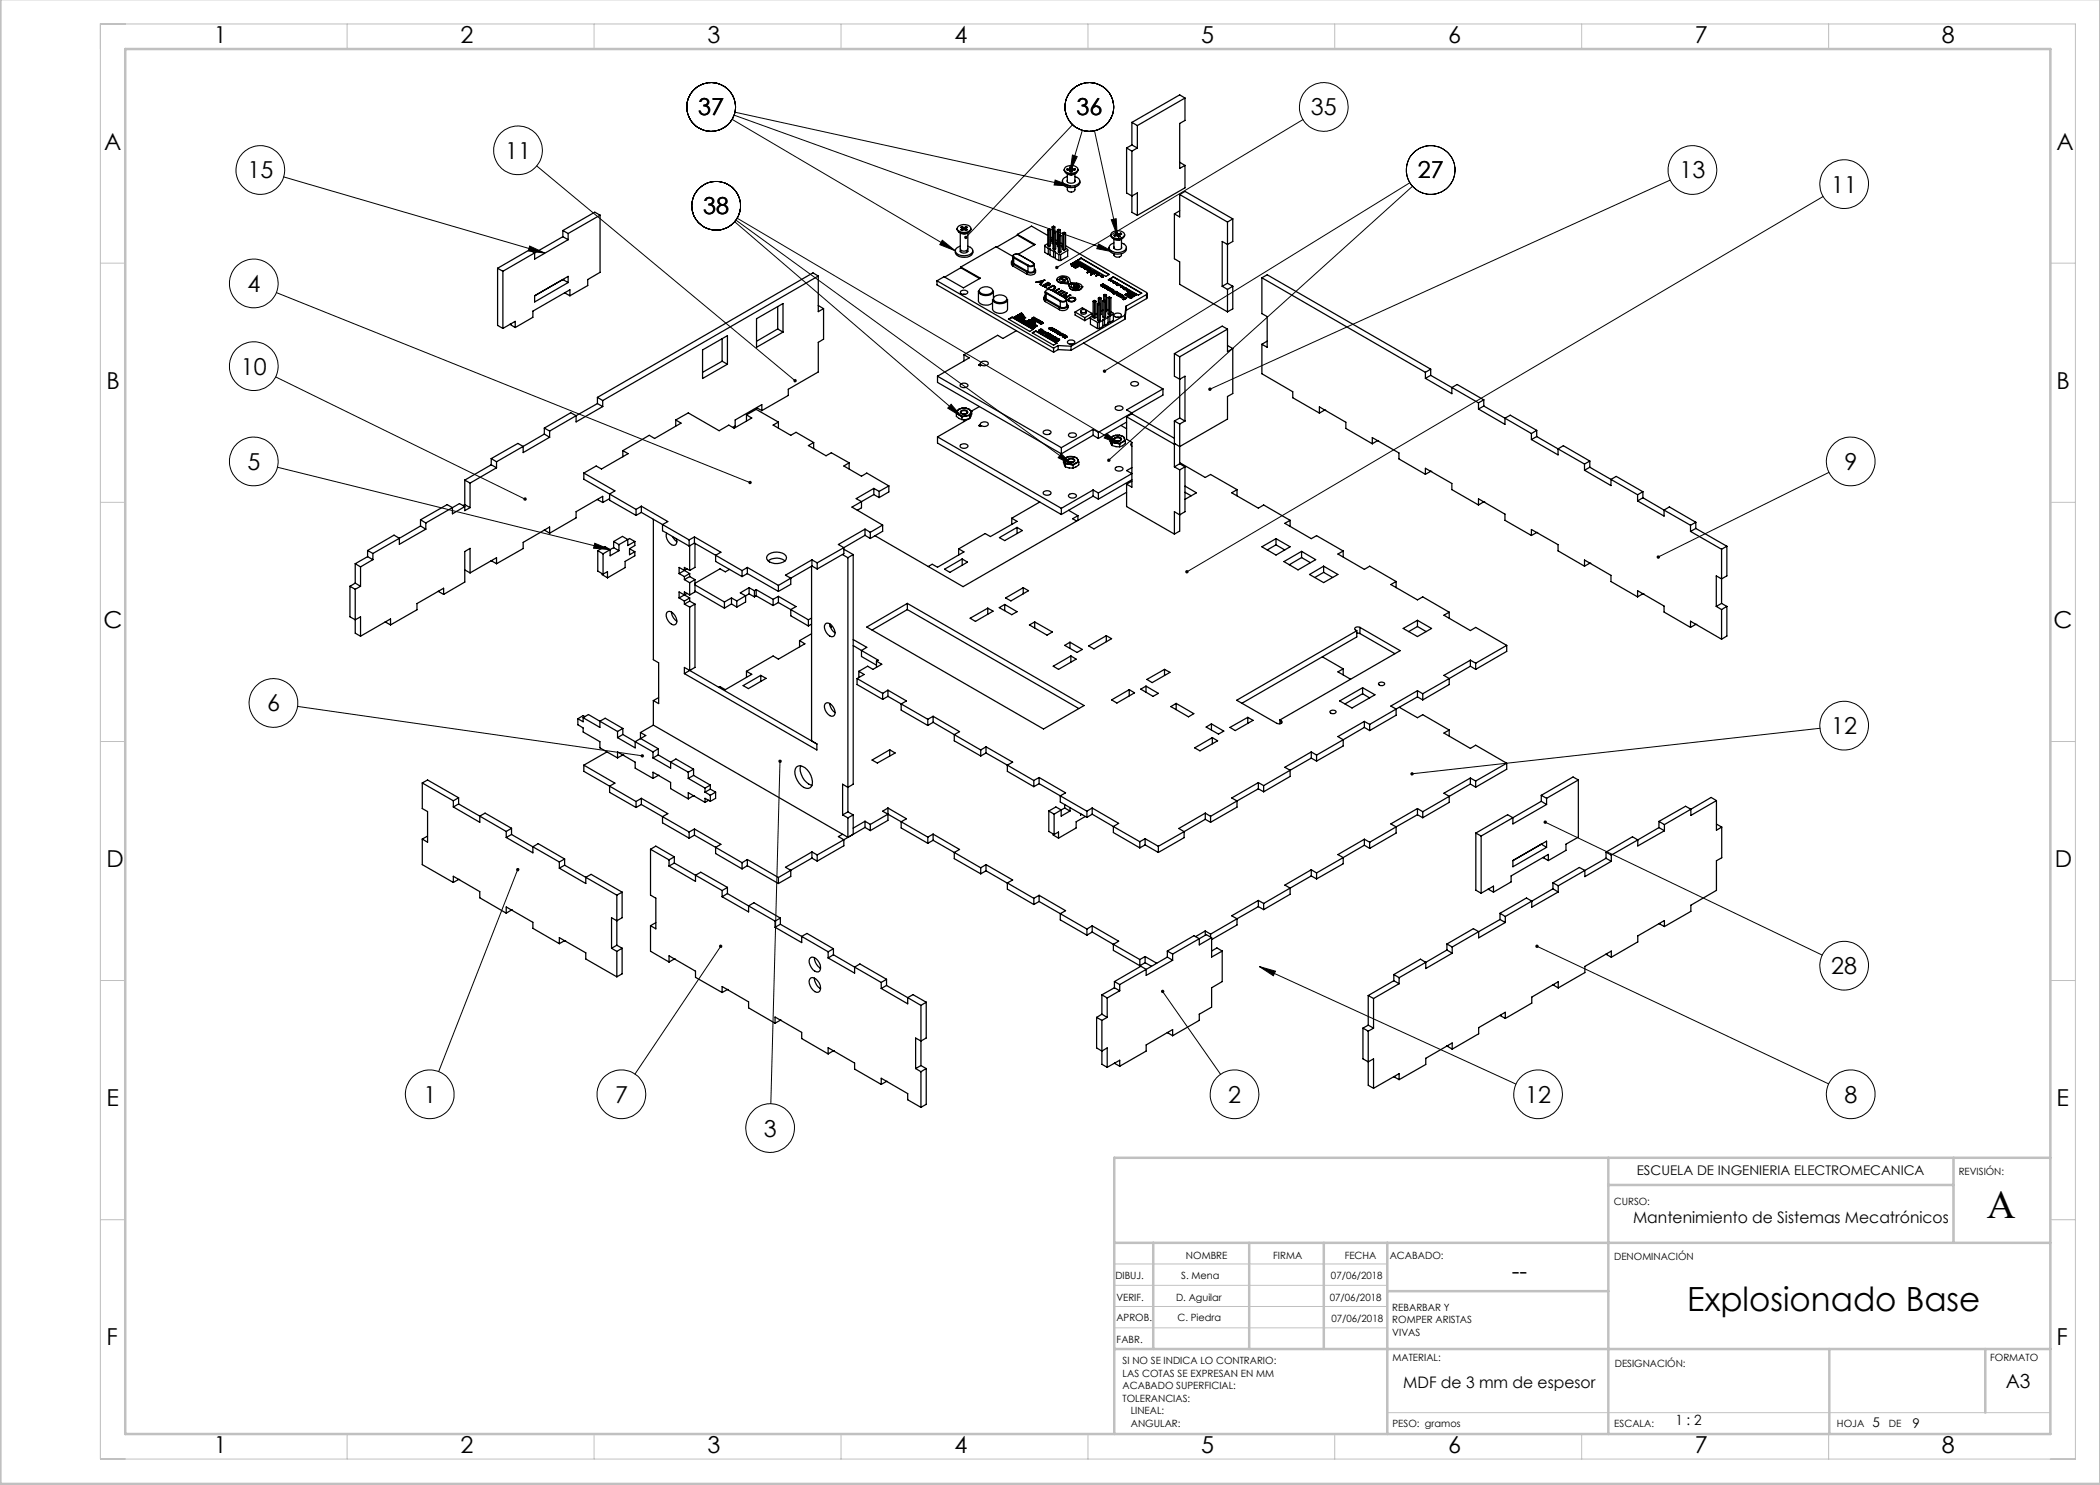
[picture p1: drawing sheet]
<svg xmlns="http://www.w3.org/2000/svg" width="420mm" height="297mm" viewBox="0 0 420 297" stroke-linecap="round" stroke-linejoin="round" font-family="sans-serif">
<defs><g id="words">
<text font-size="8" x="397.4" y="243.7">A</text>
<text font-size="6.7" x="337.5" y="262.1">Explosionado Base</text>
<g font-size="4.7">
<text x="42.7" y="8.6">1</text>
<text x="92.1" y="8.6">2</text>
<text x="141.5" y="8.6">3</text>
<text x="190.9" y="8.6">4</text>
<text x="240.2" y="8.6">5</text>
<text x="289.6" y="8.6">6</text>
<text x="339" y="8.6">7</text>
<text x="388.4" y="8.6">8</text>
<text x="139.7" y="23.1">37</text>
<text x="215.3" y="23.1">36</text>
<text x="262.2" y="23.1">35</text>
<text x="20.8" y="29.9">A</text>
<text x="411.3" y="29.9">A</text>
<text x="49.5" y="35.7">15</text>
<text x="101" y="31.7">11</text>
<text x="283.6" y="35.7">27</text>
<text x="335.9" y="35.7">13</text>
<text x="366.3" y="38.5">11</text>
<text x="140.7" y="42.8">38</text>
<text x="49.5" y="58.4">4</text>
<text x="21.3" y="77.8">B</text>
<text x="48.2" y="74.9">10</text>
<text x="411.3" y="77.8">B</text>
<text x="49.5" y="94">5</text>
<text x="368.9" y="94">9</text>
<text x="20.7" y="125.5">C</text>
<text x="410.7" y="125.6">C</text>
<text x="53.4" y="142.3">6</text>
<text x="366.3" y="146.8">12</text>
<text x="21.3" y="173.4">D</text>
<text x="410.9" y="173.4">D</text>
<text x="366.3" y="194.8">28</text>
<text x="21.3" y="221.2">E</text>
<text x="84.7" y="220.5">1</text>
<text x="123" y="220.5">7</text>
<text x="245.6" y="220.5">2</text>
<text x="305" y="220.5">12</text>
<text x="368.9" y="220.5">8</text>
<text x="411.3" y="221.2">E</text>
<text x="152.8" y="227.3">3</text>
<text x="302.4" y="255.9">--</text>
<text x="21.3" y="269.1">F</text>
<text x="411.3" y="269.1">F</text>
<text x="42.8" y="290.6">1</text>
<text x="92.1" y="290.6">2</text>
<text x="141.5" y="290.6">3</text>
<text x="190.9" y="290.6">4</text>
<text x="240.3" y="290.6">5</text>
<text x="289.6" y="290.6">6</text>
<text x="339" y="290.6">7</text>
<text x="388.4" y="290.6">8</text>
</g>
<text font-size="3.9" x="401.1" y="277.7">A3</text>
<g font-size="3.2">
<text x="326.6" y="244.7">Mantenimiento de Sistemas Mecatrónicos</text>
<text x="280.6" y="277.7">MDF de 3 mm de espesor</text>
</g>
<text font-size="2.8" x="335.1" y="284.9">1 : 2</text>
<g font-size="2.7">
<text x="327.4" y="235">ESCUELA DE INGENIERIA ELECTROMECANICA</text>
<text x="374.5" y="285.5">5</text>
<text x="382.5" y="285.5">9</text>
</g>
<g font-size="2">
<text x="391.8" y="235">REVISIÓN:</text>
<text x="322.8" y="241">CURSO:</text>
<text x="237.2" y="251.8">NOMBRE</text>
<text x="254.6" y="251.7">FIRMA</text>
<text x="268.9" y="251.9">FECHA</text>
<text x="277.9" y="251.9">ACABADO:</text>
<text x="223.1" y="255.9">DIBUJ.</text>
<text x="236.2" y="255.9">S. Mena</text>
<text x="266.2" y="255.9">07/06/2018</text>
<text x="322.8" y="252">DENOMINACIÓN</text>
<text x="223.3" y="260.1">VERIF.</text>
<text x="235.2" y="260.1">D. Aguilar</text>
<text x="266" y="260.3">07/06/2018</text>
<text x="278.5" y="262.2">REBARBAR Y</text>
<text x="223.3" y="264.2">APROB.</text>
<text x="223.3" y="268.6">FABR.</text>
<text x="235.5" y="264.2">C. Piedra</text>
<text x="266.3" y="264.5">07/06/2018</text>
<text x="278.5" y="264.7">ROMPER ARISTAS</text>
<text x="278.5" y="267.2">VIVAS</text>
<text x="224.5" y="272.8">SI NO SE INDICA LO CONTRARIO:</text>
<text x="224.5" y="275.3">LAS COTAS SE EXPRESAN EN MM</text>
<text x="278.5" y="272.3">MATERIAL:</text>
<text x="323" y="273.4">DESIGNACIÓN:</text>
<text x="398" y="272.3">FORMATO</text>
<text x="224.5" y="277.8">ACABADO SUPERFICIAL:</text>
<text x="224.5" y="280.3">TOLERANCIAS:</text>
<text x="226.1" y="282.8">LINEAL:</text>
<text x="226.2" y="285.3">ANGULAR:</text>
<text x="278.5" y="285.3">PESO: gramos</text>
<text x="322.9" y="285.3">ESCALA:</text>
<text x="367.4" y="285.5">HOJA</text>
<text x="377.8" y="285.5">DE</text>
</g>
</g></defs>
<!-- layer: Capa 1 -->
<g fill="none" stroke="#000" stroke-width=".2">
<path d="M56.7 35.4l52.3 15.2M107.4 33.2l51.6 42.9M146.4 23.9l44.7 26.3M146.8 23l75.8 27.4M147 22.4l67.2 14.8M211 36l3.2 1.2-3.4-.2zM214.5 31l.9 .3-1.4 3zM214.5 24.9l-21.3 22.6M216.5 26.1l-2.5 8.2M218.9 26.1l4.5 21M260.6 23.9l-49.3 29.6M282 36.5l-61.1 37.7"/>
<path d="M282.5 37.3l-60.7 54.7M334 36l-92 41.9M364.6 39.3l-127.2 75.1M55.3 58.5l94.7 38M105.9 49.2l3.1 1.4-3.3-.4zM146.9 44.3l45.5 39.1M147.2 44l67.4 49.1M147.4 43.6l76.5 45.2M188.5 48l2.6 2.2-3.1-1.3zM219.7 48.8l2.9 1.6-3.2-.7zM222.2 44l1-.3 .2 3.4zM55.1 75.4l49.9 24.4"/>
<path d="M55.5 93.4l66.5 16.5M190.2 80.9l2.2 2.5-2.9-1.8zM212.2 90.7l2.4 2.4-3-1.6zM221.4 86.7l2.5 2.1-3.1-1.2zM365.8 94.5l-34.2 16.9M119 108.7l3 1.2-3.3-.3zM59.5 141.3l68.9 9.9M156 152.3l-1.8 68.4M364 145.7l-81.6 9.1M103.5 173.9l-15.8 40.4M309 164.4l55.5 26.6M144.1 189.3l-17.1 25.5"/>
<path d="M232.5 198.3l11.6 16.6M251.9 193.3l3.2 .9-.4 1zM251.9 193.3l51.3 23.5M307.4 189.3l58.3 27.5"/>
<circle cx="52.1" cy="34" r="4.9"/>
<circle cx="103.6" cy="30.1" r="4.9"/>
<circle cx="142.2" cy="21.4" r="4.9"/>
<circle cx="217.9" cy="21.4" r="4.9"/>
<circle cx="264.8" cy="21.4" r="4.9"/>
<circle cx="286.1" cy="34" r="4.9"/>
<circle cx="338.5" cy="34" r="4.9"/>
<circle cx="368.8" cy="36.8" r="4.9"/>
<circle cx="50.8" cy="56.7" r="4.9"/>
<circle cx="143.2" cy="41.2" r="4.9"/>
<circle cx="50.8" cy="73.2" r="4.9"/>
<circle cx="50.8" cy="92.3" r="4.9"/>
<circle cx="370.1" cy="92.3" r="4.9"/>
<circle cx="54.7" cy="140.6" r="4.9"/>
<circle cx="368.8" cy="145.1" r="4.9"/>
<circle cx="368.8" cy="193.1" r="4.9"/>
<circle cx="86" cy="218.9" r="4.9"/>
<circle cx="124.3" cy="218.8" r="4.9"/>
<circle cx="246.9" cy="218.9" r="4.9"/>
<circle cx="307.6" cy="218.9" r="4.9"/>
<circle cx="370.1" cy="218.9" r="4.9"/>
<circle cx="154" cy="225.6" r="4.9"/>
</g>
<g fill="none" stroke="#c0c0c0" stroke-width=".2">
<path d="M20.1 4.8h395v287h-395zM69.4 4.8v5M118.8 4.8v5M168.2 4.8v5M217.6 4.8v5M266.9 4.8v5M316.3 4.8v5M365.7 4.8v5M20.1 52.6h4.9M410.1 52.6h5M20.1 100.5h4.9M410.1 100.5h5"/>
<path d="M20.1 148.3h4.9M410.1 148.3h5M20.1 196.1h4.9M410.1 196.1h5M20.1 243.9h4.9M222.8 257.1h54.7M222.8 252.8h54.7M410.1 243.9h5M222.8 261.3h54.7M222.8 265.6h54.7M69.4 286.8v5M118.8 286.8v5"/>
<path d="M168.2 286.8v5M217.6 286.8v5M266.9 286.8v5M277.5 282.5h132.6M316.3 286.8v5M365.7 286.8v5"/>
</g>
<g fill="none" stroke="#c0c0c0" stroke-width=".5">
<path d="M.1 -.1v296.9h419.9M25 9.8h385.1v277h-385.1zM321.6 237h69.1M321.7 231.6v55.2M390.7 231.6v17M410.1 231.6h-187.3v55.2M222.8 248.6h187.3M230.6 248.6v21.2M249.8 248.6v21.2M264.8 248.6v21.2M277.5 248.6v38.2M277.6 258.2h44.1"/>
<path d="M222.8 269.8h187.3M365.9 269.8v17M397.1 269.8v12.7"/>
</g>
<path d="M103.3 173.7a.35 .35 0 0 0 .1 .5 .35 .35 0 0 0 .5-.1 .35 .35 0 0 0-.2-.5l-.2 .3 .2-.3zM143.9 189a.35 .35 0 0 0 0 .5 .35 .35 0 0 0 .5 0 .35 .35 0 0 0-.1-.5l-.2 .3 .2-.3zM232.3 198a.34 .34 0 0 0 0 .6 .34 .34 0 0 0 .5-.2 .34 .34 0 0 0-.4-.4l.1 .3zM307.1 189.1l.3 .2-.3-.2a.34 .34 0 0 0 .3 .5 .34 .34 0 0 0 .3-.5 .34 .34 0 0 0-.6 0zM308.8 164.2l.2 .2-.2-.1a.33 .33 0 0 0 .3 .4 .33 .33 0 0 0 .2-.5 .33 .33 0 0 0-.5 0zM331.4 111.2v.4l.2-.2-.2 .2a.34 .34 0 0 0 .5 .1 .34 .34 0 0 0 0-.5 .34 .34 0 0 0-.5 0zM128.2 151a.34 .34 0 0 0 .1 .5 .34 .34 0 0 0 .5-.3h-.4h.4a.35 .35 0 0 0-.2-.3 .35 .35 0 0 0-.4 .1zM104.8 99.6a.35 .35 0 0 0 0 .5 .35 .35 0 0 0 .5-.1l-.3-.2 .3 .1a.33 .33 0 0 0-.1-.4 .33 .33 0 0 0-.4 .1zM105.9 49.2l3.1 1.4-3.3-.4zM158.8 75.9a.35 .35 0 0 0 0 .5 .35 .35 0 0 0 .5 0l-.3-.3 .3 .2a.34 .34 0 0 0-.1-.4 .34 .34 0 0 0-.4 0zM149.8 96.3h-.1a.33 .33 0 0 0 .2 .5 .33 .33 0 0 0 .4-.2l-.3-.1 .3 .1a.34 .34 0 0 0-.1-.4 .34 .34 0 0 0-.4 .1zM119 108.7l3 1.2-3.3-.3zM251.9 193.3l3.2 .9-.4 1zM220.6 74.1v.3l.3-.2-.3 .2a.34 .34 0 0 0 .5 .1 .34 .34 0 0 0 0-.5 .34 .34 0 0 0-.5 .1zM192.9 47.3v.4l.3-.2-.3 .2a.34 .34 0 0 0 .5 0 .34 .34 0 0 0 0-.5 .34 .34 0 0 0-.5 .1zM214.5 31l.9 .3-1.4 3zM222.2 44l1-.3 .2 3.4zM211.1 53.3v.4l.2-.2-.2 .2a.35 .35 0 0 0 .5 .1 .35 .35 0 0 0 0-.5 .35 .35 0 0 0-.5 0zM188.5 48l2.6 2.2-3.1-1.3zM211 36l3.2 1.2-3.4-.2zM219.7 48.8l2.9 1.6-3.2-.7zM190.2 80.9l2.2 2.5-2.9-1.8zM212.2 90.7l2.4 2.4-3-1.6zM221.4 86.7l2.5 2.1-3.1-1.2zM221.5 91.8v.5l.3-.3-.3 .3a.35 .35 0 0 0 .5 0 .35 .35 0 0 0 0-.5 .35 .35 0 0 0-.5 0zM237.1 114.1v.4l.3-.1-.3 .1a.32 .32 0 0 0 .5 .1 .32 .32 0 0 0 0-.5 .32 .32 0 0 0-.5 0zM282.2 154.5l-.1 .3h.3h-.3a.34 .34 0 0 0 .4 .3 .34 .34 0 0 0 .2-.5 .34 .34 0 0 0-.5-.1zM155.9 151.9a.35 .35 0 0 0-.1 .6 .35 .35 0 0 0 .5-.1 .35 .35 0 0 0-.3-.5v.4v-.4zM241.8 77.6l-.1 .4 .3-.1-.3 .1a.35 .35 0 0 0 .4 .2 .35 .35 0 0 0 .2-.5 .35 .35 0 0 0-.5-.1z" fill="#000"/>
<g fill="none" stroke="#000" stroke-width=".25">
<path d="M237 19.6v4.5l-1.1 .6v9l1.1-.6M237 19.6l-9.5 5.5M237 19.6l-1.1-.6-9.5 5.5M212.5 36.2a1.37 1.37 0 0 0 1.8 1.3 1.66 1.66 0 0 0 1.7-1v-.3M212.8 33.9v.2a1.61 1.61 0 0 0 2.8 0v-.2M213.1 33.4a1.88 1.88 0 0 1 2.4 .3 .81 .81 0 0 1-.8 .9 1.21 1.21 0 0 1-1.8-.9zM213.3 34.6a1.41 1.41 0 0 0 1.9 0M213.4 33.8v.2h.6v.3M213.4 33.8l.2 .2M213.5 35.3a1.05 1.05 0 0 0-1 1.2 2.23 2.23 0 0 0 3.4-.1 1.02 1.02 0 0 0-.9-1.1M213.5 36.1l-.1 .1a.92 .92 0 0 0 1.6 0v-.1M213.5 37.4v.6a.86 .86 0 0 0 1.5 0v-.6"/>
<path d="M213.5 34.7v1.7M214 33.4h.4M214 33.4v.4M214 33.4l.1 .9M214 33.8h-.6M214 33.8l.1 .5M214.4 33.4v.4M214.4 33.8h.6M214.4 33.4l-.1 .9 .1-.5M215 33.8v.2h-.6v.3h-.4M215 34.7v1.7M215 33.8l-.2 .2"/>
<path d="M225.3 29.6v9l1.1 .6 1.1-.6v4.5M225.3 29.6l1.1 .6M226.4 24.5v4.5M226.4 30.2v12.3l1.1 .6M226.4 29l1.1 .6M226.4 24.5l1.1 .6M226.4 29l-1.1 .6M227.5 25.1v4.5M227.5 29.6l-1.1 .6M235.9 38.9v4.5l-1-.6M235.9 32.5l1.1 .6M235.9 38.9l9.6 5.5"/>
<path d="M235.9 38.9l1.1-.6 9.6 5.5M237 33.1v4.5l-9.5 5.5M99.5 53.7v11.4l1.1 .6M99.5 53.7l1.1 .6M100.6 54.3v11.4M106.9 50.6l-6.3 3.7M106.9 50.6l-1-.6-6.4 3.7M112.6 55.9h.1M112.6 47.3l1 .6M112.6 47.3l-5.7 3.3M112.6 46.1l1 .6M112.6 46.1v1.2"/>
<path d="M112.6 55.9l1 .6M112.6 55.9l-5.7 3.3M112.9 58.6h.1M112.9 58.6l1.1 .6M113.6 47.9l-6.7 3.9v-1.2M113.6 56.5l-6.7 3.9v-1.2M113.6 46.7v1.2M113.6 56.5v-1.2l-6.7 3.9M114 59.2v-1.2l-7.4 4.2v1.3l-3.6 2M120 43l-6.4 3.7M120 43v11.5l-2.5 1.4v1.2l-3.5 2.1M120 43l-1-.6-6.4 3.7"/>
<path d="M163.7 55.2l-43.2 24.9M163.7 55.2v7.1l1-.6M163.7 55.2l-1.1-.6-43.1 24.9M187.4 56.2l23.3 13.4M187.4 56.2v.8l23.3 13.4M191.1 50.2a1.37 1.37 0 0 0 1.8 1.3 1.29 1.29 0 0 0 1.7-1.3M191.4 45.7a1.27 1.27 0 0 0 1.8 .9 .89 .89 0 0 0 1-.9M191.5 45.4a1.79 1.79 0 0 1 2.7 .1 1.33 1.33 0 0 1-2 .9l-.7-.4-.1-.3zM191.8 46.5l.7 .3a1.3 1.3 0 0 0 1.3-.3M192.1 49.2a1.05 1.05 0 0 0-1 1.2 2.31 2.31 0 0 0 3.4 0 .98 .98 0 0 0-.9-1.2M192.1 46.6v3.2a.86 .86 0 0 0 1.5 0v-3.2M192.1 49.9l-.1 .3a.92 .92 0 0 0 1.6 0l-.1-.3"/>
<path d="M192.1 58.3l.7-.3 .7 .3a.65 .65 0 0 1-1 .6l-.4-.3zM192.2 53.4l3.9 2.2-3.4 2-3.9-2.3-1.4 .9M192.2 53.5l3.7 2.2M192.2 53.5l-3.3 1.9M192.2 53.4v.1M192.3 50.1l-.2 .2M192.4 45.3l-.3 .2 .4 .2M192.4 45.3l.4 .2M192.4 45.3l.3 .7M192.5 45.7l-.4 .2 .3 .2 .4-.2 .4 .2 .3-.2-.4-.2M192.5 45.7l.1 .3M192.5 58.9h.5"/>
<path d="M192.8 45.5v.4M193.1 45.7l-.1 .3M193.2 45.3l.3 .2-.4 .2M193.2 45.3l-.4 .2M193.2 45.3l-.1 .4M193.3 50.1l.3 .2M196.1 57.6a1.77 1.77 0 0 1 2.4 .4 .82 .82 0 0 1-.9 .9 1.59 1.59 0 0 1-1.8-.7zM198.5 59.9a1.78 1.78 0 0 0 3 .2v-.2v1.9a1.67 1.67 0 0 1-2.5 .6l-.5-.5zM199 59.3a1.86 1.86 0 0 1 2.3 .3 .82 .82 0 0 1-.9 .9 1.52 1.52 0 0 1-1.7-.7zM202.3 52.4l.1 .6 .2 .2M202.5 52l-.2 .4 .3 .4M202.6 52.8v.4"/>
<path d="M202.6 53.2l2.8 1.7M202.6 52.8l2.8 1.6M202.7 52.7l-.2-.3v-1.1l-3.3-1.9-7 4M202.7 51.6l2.9 1.6M202.7 52.7l2.9 1.6M202.7 51.6v1.1M202.8 51.4l-.1 .2M202.8 51.4l2.9 1.7M203.5 46.9v.1M203.5 46.9l3.5 2-3.4 2M203.5 46.9l2.8-1.7 3.2 1.9M203.5 47l-4.1 2.4"/>
<path d="M203.5 47l3.4 2M203.7 50.9l-.4-.1a.47 .47 0 0 0-.6 .5l.1 .1M203.7 50.9l2.9 1.6M203.8 50.9l-.5-.1a.51 .51 0 0 0-.7 .6l.1 .2M205.4 54.4v.5M205.6 53.2v1.1M205.7 53.1l-.1 .1M206.6 52.5l.2 .3-.2 .3-.5 .1-.4-.1M206.6 52.5h.1M206.6 52.5l.3 .4a.85 .85 0 0 1-1.3 .3M206.9 52.9l-.1 1.3-.7 .3-.5-.2M206.9 53.7l.2 .3a1.18 1.18 0 0 1-1.7 .4"/>
<path d="M207.1 54a.91 .91 0 0 1-.4 .9 .91 .91 0 0 1-1 .1l-.3-.1M207.2 56.4l.1 .1M207.3 56.5h.1M207.8 56.4h.1M207.8 56.4l-.5 .1M207.8 56.4l.4 .2-.2 .3M208 56.9h.1M208 56.3l.5-.1-.2 .3zM208.1 56.9h.1M208.5 57.1h.1M208.5 57.1l.1 .1M208.6 57.2h.1"/>
<path d="M208.8 59.5v.6l.3 .2M208.8 56.1h.1M208.8 56.1l-.7 .8M208.8 56.1l-1.6 .3M209 57.4h.1M209 57.4l.1 .1M209 49.2l.7 .5M209 59.1l-.2 .4 .3 .4M209.1 59.9v.4M209.1 59.9l2.8 1.6M209.1 57.5h.1M209.1 56.9h.1"/>
<path d="M209.1 56.9l-.5 .3M209.1 56.9l-.1 .5M209.2 58.7l-.2-.4v1.2l.2 .3M209.2 58.7v1.1M209.2 58.7l2.9 1.6M209.2 59.8l2.9 1.6M209.3 57h.6M209.3 57l.2 .1 .4-.1M209.3 57h.1M209.3 57l-.2 .5M209.3 58.5l-.1 .2M209.3 58.5l2.8 1.7"/>
<path d="M209.4 57.7l1.2-.6 .2 .1a.32 .32 0 0 1 .2 .5l-.2 .2M209.4 57.7h.1M209.4 57.7l.4 .2M209.5 48.7l-.5 .4v1.4l.7 .4M209.5 45.9v3.3l.3 .1M209.5 45.9l.3 .2M209.6 56.6l-.4 .2 .5 .2 .2-.1-.2-.2M209.6 56.6h.1M209.6 56.6l.1 .1M209.7 50.9h.3M209.7 49.7h.3v1.4l.7 .4M209.7 49.7v1.2"/>
<path d="M209.7 56.7l.2 .2M209.7 56.7h.1M209.8 57.9h.1M209.8 46.1v3.2M209.9 57l.1-.2-.4-.3-1.1 .6M209.9 57h.1M210 49.9l.7 .4M210 56.8l-.1 .2M210.1 47.9h.3M210.1 47.4l.3 .2M210.1 45.9v3.3l-.3 .1M210.1 45.9l-.3-.1-.3 .1"/>
<path d="M210.1 45.9l-.3 .2M210.2 58l-.4-.1a.47 .47 0 0 0-.6 .5l.1 .1M210.2 58l2.9 1.6M210.2 58l2.8 1.7M210.4 45.4v3.3l.2 .1M210.4 45.4l.3 .1M210.4 48.3l-.3 .1M210.4 45.4l.3-.2 .3 .2M210.6 57.2l-.9 .5a.7 .7 0 0 0 .7 .3 .7 .7 0 0 0 .5-.6M210.6 57.2h.1M210.6 57.2l.3 .2M210.6 46.5v3.3l.3 .1"/>
<path d="M210.6 46.5l.3 .2M210.7 45.5v1M210.7 50.3h.4v1.4l.7 .4M210.7 51.5h.4M210.7 50.3v1.2M210.8 57.9l-.5 .1M210.8 57.9h.1M210.9 46.7v3.2M210.9 57.4v.2M210.9 57.4h.1M211 45.4v1M211 45.4l-.3 .1"/>
<path d="M211 58.3v.1M211 58.3h.1M211.1 57.5l-.3 .4M211.1 50.5l.7 .4M211.1 48l.4 .2M211.1 48.5l.4 .4M211.1 46.5v3.3l-.2 .1M211.1 46.5l-.2 .2M211.1 46.5l-.2-.1-.3 .1M211.2 58.2l-.2 .1M211.2 58.2h.1M211.3 55.9h.1"/>
<path d="M211.3 55.9a.96 .96 0 0 0 1.1 .8M211.5 46v3.3l.2 .1M211.5 46l.2 .2M211.5 46l.3-.1 .3 .1M211.7 47.1v3.3l.2 .1M211.7 47.1l.2 .2M211.7 47.1l.2-.1 .3 .1M211.7 58.5h.1M211.7 58.5l-.3 .2M211.7 46.2v.9M211.8 50.9h.3M211.8 52.1h.3"/>
<path d="M211.8 50.9v1.2M211.8 57.8l-.9 .5M211.8 57.8l-.6 .4M211.8 57.8h.1M211.9 47.3v3.2M212 55.7l.5-.2a.89 .89 0 0 1 1 .3l.1 .7-1.1-.1a.56 .56 0 0 1-.7-.6zM212.1 46v1M212.1 46l-.4 .2M212.1 50.9v1.2M212.2 55.8h.1M212.2 49.1l.3 .4M212.2 48.6l.3 .2"/>
<path d="M212.2 55.8l.7 .4M212.2 55.8l.2-.1 .7 .4M212.2 47.1l-.3 .2M212.2 47.1v3.3l-.3 .1M212.4 58.1h-.1l-1 .5M212.4 58.1h.1M212.4 59.2l.7-.4-.2 .7M212.4 58.1l-.7 .4M212.4 56.7a.91 .91 0 0 1-1-.9 1.59 1.59 0 0 1 2.5 0l.2 .7a2.53 2.53 0 0 1 2.3 .6v.3a1.58 1.58 0 0 1-2.4 .2l-.1-.2M212.4 56.7h.1M212.4 56.7l1.3 .1M212.5 46.6l.3 .2"/>
<path d="M212.5 46.6v3.3l.3 .2M212.8 46.8v3.3M212.9 58.4h.1M212.9 58.4l-1 .6M212.9 58.4l-.1-.1-1 .6M212.9 58.4l-1 .5M212.9 56.2h.1M213 59.7l.3 .2-.3 .3-.4 .1-.5-.1M213.1 56.1l-.2 .1M213.1 49.1l16.2 9.4 .1 .2-.1 .2M213.1 59.6l.2 .4a.85 .85 0 0 1-1.2 .3M213.1 59.6l-.1 .1"/>
<path d="M213.1 46.6v3.3l-.3 .2M213.1 49.6l.4 .3v1.4l-1.4 .8M213.1 46.6l-.3-.1-.3 .1M213.1 46.6l-.3 .2M213.3 58.6h.1M213.3 58.6l-.2 .9 .9-.4M213.3 58.6l-1 .6M213.3 60v1.3l-.7 .3-.5-.2M213.5 55.9a.95 .95 0 0 0-1.7 0M213.5 55.8v.1M213.5 55.9l.1 .6M213.5 50.1l-1.4 .8"/>
<path d="M213.6 59.9l.2 .4M213.7 56.8h.1M213.7 56.8l.2 .6M213.9 57.4a1.47 1.47 0 0 0 2.4 .3l.1-.3M213.9 57.4h.1M213.9 59.7l-.2 .3M213.9 59.7h.1M214 59.1h.1M214 59.1l-.9 .5M214.2 56.8l1.4 .2 .2 .1 .2 .3a1.03 1.03 0 0 1-1.7 0zM214.2 52.8l.2 .4M214.2 56.8l1.1 .1"/>
<path d="M214.3 52.9h.2l-.2 .1zM214.3 53h.1M214.4 53.2v.1M214.5 52.7l.3 .2M214.5 53.2l-.1 .1M214.5 52.7l.4 .2M214.5 53.2h-.1M214.5 52.6h.3v.1l.4 .1M214.5 52.6v.1M214.6 53l-.2 .1M214.6 53l.2 .1M214.6 52.9l.2 .1"/>
<path d="M214.6 52.9l-.2 .2 .1 .1M214.6 52.9v.1M214.6 52.7h.1M214.6 52.6v.1M214.6 52.6l-.1 .1M214.7 57.2h.1M214.7 57.2l.2-.1 .7 .1M214.7 57.2l.3 .2-.3 .1M214.7 57.5l.2 .1M214.7 57.5h.1M214.7 52.8h.5M214.7 52.8l.2 .1"/>
<path d="M214.8 53.3l.1 .2M214.8 52.8h.1M214.8 53v.1M214.8 52.6l-.1 .1h-.2M214.8 52.6h-.2M214.8 52.6l-.2 .1M214.8 52.9l-.6-.1 .2 .5M214.8 52.9v.1M214.8 52.9l.1 .1M214.8 52.5l.5 .3M214.8 52.9v.2M214.8 52.5l.5 .2"/>
<path d="M214.8 59.6l.1 .1a.66 .66 0 0 1-.5 .6 .66 .66 0 0 1-.7-.4l.2-.2M214.8 59.6l-.9 .1M214.8 59.6l.2 .3M214.8 59.6h.1M214.8 52.8l.3 .1M214.9 53.5l.2 .1M214.9 53.4l.2 .1M214.9 52.9v.1M214.9 53.4v.1M214.9 52.9h.1M214.9 53.3l-.1 .1M214.9 53.3l.3-.1a.18 .18 0 0 0-.3 0 .18 .18 0 0 0 0 .2"/>
<path d="M214.9 53.2l-.1 .1a.26 .26 0 0 0 .3 .2 .26 .26 0 0 0 .2-.3M214.9 52.6v.1M214.9 53.2v.1M215.1 53.5v.1M215.1 59.8l-.2 .4M215.1 52.3l-.1 .2M215.1 52.3l-.2 .2 .4-.1M215.1 52.8v.1M215.1 52.3l-.3 .2M215.2 57.5h.1M215.2 53.2h-.3M215.2 53.3l.2-.1-.1 .2"/>
<path d="M215.2 57.5l-.3 .1M215.2 52.8l-.1 .1M215.2 53.3v.1M215.2 52.2l.4 .4M215.2 57.5l.2 .1M215.2 53.3h.1M215.2 52.2l.4 .3M215.2 53l.5 .3M215.3 56.9h.1M215.3 56.9a.66 .66 0 0 1 .7 .5M215.3 52.7v.1M215.3 52.4l-.1 .2"/>
<path d="M215.3 52.4l-.2 .2 .2 .1 .2-.2M215.3 53.5l-.2 .1M215.3 53.4l-.2 .1M215.3 53.3l-.1 .1M215.3 53.3h.1M215.3 53.2l-.1 .1M215.3 53.2v.1M215.3 53.4v.1M215.4 52.2l-.1 .1M215.4 52.2h-.2M215.4 52.2l-.2 .1 .4 .2M215.4 53.3l-.1 .2"/>
<path d="M215.4 57.6h.1M215.5 52.5v.1M215.5 52l.7-.4 5.7 3.3-.7 .4zM215.5 53.1l.5 .1M215.5 52.8l.2 .2M215.5 52.6l-.2 .2M215.5 52.8l.4 .2h-.7M215.5 52.8l.5 .3M215.5 52.6l-.2 .1M215.6 52.3l-.1 .1M215.6 52.3l-.2 .1M215.6 52.3h-.2"/>
<path d="M215.6 57.2h.1M215.6 52.5v.1M215.6 57.5l-.2 .1M215.6 52.6h.1M215.6 57.2l-.3 .2 .3 .1M215.6 52.5h.1M215.7 52.7a.38 .38 0 0 1 .3-.1 .38 .38 0 0 1 .3 .3M215.7 52.7l.4 .4M215.7 52.7l.4 .3M215.7 53.3h.1M215.7 53.2v.1M215.8 52.7h.1"/>
<path d="M215.9 52.7h.3M215.9 52.7h-.1M215.9 52.7l.3 .1M215.9 52.7h.1M215.9 52.7l-.1 .1M216 53.1v.1M216 53.1h.1M216 53.1l-.7-.1 .4 .2M216.1 53v.1M216.2 52.7l.1 .1-.2 .1-.3-.2M216.2 51.7l-.6 .4M216.2 51.7l5.6 3.2"/>
<path d="M216.2 51.6v.1M216.2 52.7v.1M216.2 52.8h.1M216.3 52.9v.1M216.3 53.3v.1M216.3 53l-.2 .1M216.3 52.9l-.2 .1M216.3 53.4l.4 .2M216.3 53.3l.4 .2M216.3 53.2l.5 .3M216.3 53.2v.1M216.4 52.8l-.1 .2"/>
<path d="M216.4 57.4h.1M216.6 53.1v.2M216.6 53.2v.1M216.6 53.2h.1M216.7 53.1h.1M216.7 53.1l-.1 .1M216.7 53.1v.1M216.7 53.5v.1M216.8 53.5l-.1 .1M216.8 53.5h-.1M216.8 53.3l.1 .1h.2M216.8 53.1l-.1 .1"/>
<path d="M216.8 53.3h.3M216.8 53.1l.1 .1M216.8 53.1l.1 .2M216.9 53.2v.1M216.9 53.1l-.2-.1-.1 .2M216.9 53.1h.2v.2M216.9 53.1h.1M216.9 53.7l.1 .1M216.9 53.7l.6 .2M216.9 53.7h.1M217 53.7v.1M217 53.8l.4 .2"/>
<path d="M217 53.8h.1M217 53.7l.4 .2M217 53.7h.1M217.1 53.2l-.2 .1M217.1 53.3h-.3M217.1 53.2v.1M217.1 53.2h-.2M217.1 53.2h.1M217.1 53.3v.1M217.2 53.2l-.1 .2M217.3 53.6v.1M217.3 53.5v.2"/>
<path d="M217.3 53.6l.1-.2h.2l.1 .3 .2-.1M217.4 53.5h.2M217.4 53.4h.2M217.4 53.4l-.1 .2M217.4 53.4l-.1 .3M217.4 53.9v.1M217.5 53.9l-.1 .1M217.5 54.5v.1M217.5 53.9h-.1M217.5 54.4v.1M217.5 54.4h.1M217.5 54.4v.2"/>
<path d="M217.6 53.5v.2M217.6 53.4v.2M217.6 53.4v.1M217.6 53.7v.2M217.6 53.6v.2M217.6 53.6v.1M217.6 54.5h-.1M217.6 53.8v.1M217.6 54.4v.1M217.7 54.1v.1M217.7 54.1l.1-.1 .4 .3M217.7 54.1h.1"/>
<path d="M217.7 54.5h-.1M217.7 54.4h-.1M217.7 54.3l-.2 .1M217.7 54.3h.1M217.8 54.4l-.1 .1M217.8 54.3l-.1 .1M217.8 54.2l.4 .2M217.8 54.2h-.1M217.8 54.1v.1M217.8 54.3l-.1 .2M217.8 54.1l.4 .2M217.8 54.1h-.1"/>
<path d="M217.9 53.6h.1M217.9 53.6l-.3 .3M217.9 53.6l-.3 .2M218 53.9l.1 .1M218 53.9l.5 .2M218 53.9h.1M218.1 53.9v.1M218.1 54l.4 .2M218.1 54h.1M218.1 54.9l.1 .1M218.1 54.9h.1M218.1 53.9h.1"/>
<path d="M218.1 53.9l.4 .2M218.2 54.3h.1M218.2 54.3v.1M218.2 54.9v.1M218.2 54.9h.1M218.3 54.9h-.1M218.3 54.8l-.1 .1M218.3 54.8v.1M218.4 54.5v.1M218.4 54.5l.5 .2M218.4 54.5h.1M218.4 54.9h-.1"/>
<path d="M218.4 54.8h-.1M218.4 54.8v.1M218.4 54.7v.2M218.4 54.7v.1M218.4 54.7l-.3 .2M218.5 54.6l.4 .2M218.5 54.6h-.1M218.5 54.5l.4 .2M218.5 54.5h-.1M218.5 54.5v.1M218.5 54.1v.1M218.5 54.1h.1"/>
<path d="M218.7 54.3l.1 .3M218.8 54.3l.5 .2a.33 .33 0 0 1-.3 .1 .33 .33 0 0 1-.3-.3zM218.8 54.3h.3M218.8 54.3l.1 .2h.3M218.8 54.4h.3M218.8 54.3v.1M218.8 54.6h.4M218.8 54.5v.1M218.9 54.7v.1M218.9 54.7h.1M219.1 54.3l.1 .1M219.1 54.4l.1 .1"/>
<path d="M219.1 54.3v.1M219.2 54.4v.1M219.2 55.1l.1 .1M219.2 54.4v.2M219.2 55.1h.1M219.3 55.1v.1M219.3 54.5l-.1 .1M219.3 55.1h.1M219.4 55.1h-.1M219.4 55.1h.1M219.4 55l-.1 .1M219.4 55v.1"/>
<path d="M219.4 54.7v.2M219.4 54.9h.1M219.5 55h-.1M219.5 54.9l-.3 .2M219.5 54.9h.2M219.5 54.9h.1M219.5 55v.1M219.5 54.9v.2M219.5 54.9v.1M219.5 54.7h.2M219.5 54.7v.1M219.5 54.8h.2"/>
<path d="M219.7 59.6l.3 .2M219.7 59.6l.2-.1 .3 .2M219.7 59.6v1M219.7 54.7v.1M219.7 54.9l-.2 .1M219.7 54.9h.1M219.8 54.8l-.1 .1M219.8 54.9h-.1M219.8 54.9v.2M219.8 54.8v.1M219.8 54.8v.2M219.8 54.8l-.3-.2v.3"/>
<path d="M219.8 55v.1M219.8 55h.1M219.8 54.8l.1 .2M219.9 55l-.1 .1M220 59.8v.9M220.1 55.1v.2M220.1 55.3l.2 .1M220.1 57l.5-.2 .2 .2-.1 .1M220.1 55.2l.2 .1M220.1 57l.1 .2M220.1 57l.1 .1M220.1 55.2v.1"/>
<path d="M220.2 55.1l.1 .1M220.2 55.2h.1M220.2 55.1v.1M220.2 57.2h.5M220.2 57.1h.5M220.2 57.1v.1M220.2 59.7v3.2l-.1 .1M220.2 59.7l-.2 .1M220.3 55.3v.1M220.3 55.4h.3M220.3 55.3h.3M220.3 55.1v.1"/>
<path d="M220.3 55.1h-.1M220.4 55.2h.2M220.4 55.2v.1M220.4 55.3h-.1M220.4 55.1l.3 .1M220.4 55.1l-.2-.1-.1 .2M220.4 55.1h.1M220.6 57.3v.1M220.6 57.3h.1M220.6 56.9l.1 .1-.1 .1-.3-.1 .3-.1v.1M220.6 57h.1M220.6 55.2l-.2 .1"/>
<path d="M220.6 56.9l-.3 .2M220.7 55.3l-.1 .1M220.7 55.2l-.1 .1M220.7 55.2l-.1 .2M220.7 57.1v.1M220.7 59l.3-.1 .3 .1M220.7 59v1M220.7 59l.3 .2M220.8 57l-.1 .2M220.8 57.5l.1 .1M220.8 57.4v.1M220.9 57.6h.5"/>
<path d="M220.9 57.5h.5M220.9 57.5v.1M221 57.4v.1M221 57.4h.4M221 57.3h.4M221 57.3v.2h.3l-.2-.1M221 57.3v.1M221 59.2v.9M221.1 57.1l-.5 .3M221.1 57.1l-.5 .2M221.1 57.4l.3 .1M221.1 57.4v.1"/>
<path d="M221.3 57.7v.1M221.3 57.7h.1M221.3 59v3.3l-.2 .1M221.3 59l-.3 .2M221.4 57.4l.1 .1M221.4 57.3v.1M221.4 57.5v.1M221.4 57.4h.1l-.1-.2a.29 .29 0 0 0-.3 0 .29 .29 0 0 0-.2 .3M221.4 57.4v.2M221.5 57.8l.1 .2M221.5 57.8l.1 .1M221.5 57.5h.1"/>
<path d="M221.5 57.4v.1M221.6 57.9v.1M221.6 59.5l.3-.1 .3 .1M221.6 59.5l.3 .2M221.6 59.5v3.3l.3 .2M221.7 56v.1M221.7 58l.1 .1M221.7 58h.1M221.7 55.9v.2M221.7 55.9v.1M221.8 58v.1M221.8 49.5a1.37 1.37 0 0 0 1.8 1.3 1.54 1.54 0 0 0 1.7-1v-.3"/>
<path d="M221.8 57.6h.1M221.8 57.5v.1M221.8 57.6l-.5 .2M221.8 57.6l-.3 .2M221.8 57.6l.3 .1M221.8 57.5l-.5 .2M221.9 58l-.1 .1M221.9 58l.1 .1M221.9 58h.1M221.9 59.7v3.3M221.9 58h-.1M221.9 57.7l-.3 .3"/>
<path d="M221.9 57.7l.1 .1M221.9 55.9l.2 .4M221.9 55.9l-.2 .2M221.9 55.8v.1M221.9 57.7h.1M221.9 57.7l-.3 .2M221.9 55.8l.2 .4M221.9 55.8l-.2 .2M222 55.8l-.3 .1M222 55.8l.2 .4M222 57.9h.2zM222 58.1l.1 .2"/>
<path d="M222 57.7v.1M222 58.1l.1 .1M222.1 57.7l-.1 .1M222.1 58.2v.1M222.1 57.7h-.1M222.1 56.2h.1M222.1 56.2v.1M222.2 46.9v.2a1.54 1.54 0 0 0 2.4 .5l.2-.2 .1-.5M222.2 56.2l-.1 .1M222.2 58.2l.2 .3M222.2 59.5v3.3l-.3 .2M222.2 58.2l.2 .1"/>
<path d="M222.2 59.5l-.3 .2M222.2 58h-.1M222.4 46.5a1.75 1.75 0 0 1 2.5 .4 1.66 1.66 0 0 1-2.7 .2zM222.4 57.8l-.3 .5M222.4 58.3v.2M222.4 57.8l-.7 .2M222.4 57.8l-.3 .4M222.5 58.3l-.1 .2M222.5 58.3h-.1M222.6 47.7l.7 .3h.6l.6-.3M222.6 56.3l.5 .1-.1 .1M222.6 56.3v.2"/>
<path d="M222.6 56.3v.1M222.6 58.6l.1 .1M222.6 58.6l.1 .2M222.6 56.5l.1 .2M222.6 56.4l.1 .1M222.6 56.4v.1M222.7 55.3v.1M222.7 55.3l5.7 3.3-.8 .4-5.6-3.2M222.7 55.3l-.7 .5M222.7 55.4l-.7 .4M222.7 55.4l5.6 3.3M222.7 56.7h.3"/>
<path d="M222.7 56.5h.3M222.7 56.5v.2M222.7 58.7v.1M222.7 58.6v.2M222.7 58.6v.1M222.7 58l-.3 .3M222.7 58.6h.1M222.7 58h-.1l-.4 .2M222.7 58l-.3 .2 .1 .1M222.7 56.5h.1M222.8 48.6a1.12 1.12 0 0 0-.9 1.2 2.23 2.23 0 0 0 3.3-.1 1.02 1.02 0 0 0-.9-1.1M222.8 49.4a.82 .82 0 0 0 .7 .6 .82 .82 0 0 0 .8-.5v-.1"/>
<path d="M222.8 50.7a.76 .76 0 0 0 .7 .8 .76 .76 0 0 0 .8-.8M222.8 56.4l.2 .1M222.8 56.5h.2M222.8 47.8v1.9M222.8 56.4v.1M222.9 58.5l-.2 .1M222.9 58.6l.1 .1M222.9 58.6l.1 .2M222.9 58.5h.1M223 56.4v.1M223 56.4h-.2M223 56.5v.2"/>
<path d="M223 58.7v.1M223.1 56.5l-.1 .2M223.2 58.7h.1M223.2 58.6h.1M223.2 58.7l-.2 .1M223.2 58.6l-.2 .1M223.2 58.6v.1M223.2 56.7l.2 .3M223.2 56.7l.2 .2M223.3 58.7h.2M223.3 58.3l-.4 .2M223.3 58.3l-.5 .1-.2 .2"/>
<path d="M223.3 46.9l-.5 .1 .2 .2 .4-.1 .3 .3M223.3 46.9v.2M223.3 58.6v.1M223.3 58.9l.1 .1M223.3 58.9h.1M223.3 58.5l.1 .1M223.3 58.6h.1M223.3 46.5l.3 .3M223.3 46.5l-.3 .1 .3 .3M223.3 46.5l.2 .6M223.3 58.5h.1M223.3 58.5v.1"/>
<path d="M223.4 58.5h.1M223.4 58.9l.4-.1-.2 .2M223.4 56.9v.1M223.4 58.5v.1M223.4 58.9v.1M223.4 56.7l-.1 .1h.4v.2M223.4 56.7h-.2M223.4 56.7l-.1 .1M223.4 56.9h.3M223.4 57l.3 .1M223.4 56.8h.3M223.4 56.8v.1"/>
<path d="M223.5 58.6l-.2-.2-.4 .2M223.5 58.6h-.2M223.5 58.6v.1M223.6 58.5l-.1 .2M223.6 59v.2M223.6 59v.1M223.6 46.8v.4M223.6 59.1v.1M223.7 56.8v.2h-.3M223.7 58.9l-.3 .1M223.7 56.9h.1M223.7 56.8v.1"/>
<path d="M223.7 57h-.3M223.7 57v.1M223.7 58.6v.2M223.7 58.6l-.4 .3M223.7 58.6l-.2 .2 .5-.1M223.8 56.9l-.1 .2M223.8 59.2l.1 .1M223.8 59.2h.1M223.8 47l.3 .3-.4 .1M223.8 47l-.1 .4M223.9 59.2l.3-.1-.2 .2M223.9 59.2v.1"/>
<path d="M224 58.7l-.1 .2M224 58.7l-.2 .2h.4M224 59.3l.1 .1M224 59.3h.1M224 57.1l.2 .4M224 57.1l.5 .2M224 57.1h.1M224.1 59.2l-.2 .1M224.1 59.3l.4-.1-.3 .2M224.1 59.3v.1M224.2 46.6l.1 .2-.5 .2M224.2 46.6l-.6 .2"/>
<path d="M224.2 46.6l-.2 .3M224.2 58.9l-.6 .3M224.2 58.9l-.6 .2M224.2 57.3h.1M224.2 59.4l.1 .1M224.3 47.8v1.9M224.3 59.5h.1M224.3 59.3l-.2 .1M224.4 57.3l-.2 .1v-.3l.3 .2M224.4 59l-.1 .2M224.4 57.4h.1M224.4 57.4l-.2 .1"/>
<path d="M224.4 59l-.2 .2h.5M224.4 59l-.6 .2M224.4 57.4v-.1l-.2 .2M224.5 57.3h.1M224.5 57.3v.1M224.5 59.4l.1 .1M224.5 59.4h.3M224.5 59.4h.1M224.6 59.8l.1 .1M224.6 59.8h.1M224.6 59.5h.1M224.6 57.6l.1 .2"/>
<path d="M224.6 59.4l.1 .1M224.6 59.4v.1M224.7 59.5l.1 .1M224.7 59.5h.1M224.7 59.2l-.4 .3M224.7 57.7v.1M224.7 57.7h.1M224.7 59.8v.1M224.8 59.6l.1 .1M224.8 59.5l.1 .1M224.8 57.6h.1M224.8 57.6l-.1 .1"/>
<path d="M224.8 57.6v.1M224.8 59.5v.1M224.8 59.5h.2M224.8 59.4v.1M224.9 59.6v.1M224.9 57.9h.3M224.9 57.7v.1M224.9 57.7h.1M224.9 57.8h.3M224.9 57.6l-.1 .1M224.9 57.6v.1M224.9 57.8v.1"/>
<path d="M225 57.5l-.3 .1v.1M225 57.5l.2 .1v.2M225 59.5l-.1 .2M225 59.5l-.1 .1M225 58.9l.1 .1M225 59h.1M225.1 59.8l-.4 .1M225.1 59.7l-.4 .1M225.1 59.7v.1M225.2 57.8l-.3 .1M225.2 57.7l-.1 .1h-.2M225.2 57.7h-.3"/>
<path d="M225.2 58.9l-.1 .1M225.2 58.9l.4 .3M225.2 57.7v.2M225.2 58.9h.1M225.2 58.9h-.2M225.2 58.9l.4 .2M225.3 58.9h.1M225.3 58.8l-.3 .1M225.3 58.8h.1M225.3 59.5l-.2 .3M225.3 58l.1 .2M225.3 59.5l-.7 .3"/>
<path d="M225.3 59.5l-.2 .2M225.3 58.7v.2M225.3 58.8l.4 .1M225.3 58.8h-.1l.4 .3M225.3 58.7h.4M225.3 58.7l.8 .1M225.4 58.1a.18 .18 0 0 1 .1-.2 .18 .18 0 0 1 .2 .2v.1l.3-.1M225.4 58.1v.1M225.4 58h.2M225.4 58v.1M225.4 58v.2M225.4 58.1h.1"/>
<path d="M225.6 58l.1 .2M225.6 58l.1 .4 .3-.3M225.6 58h.1M225.6 59.1v.1M225.6 58.6l.1 .1M225.6 59.1h.1M225.6 58.6h.1M225.7 59.3l.4-.1v.2h.3M225.7 59.3l.4 .4M225.7 59.3l.4 .3M225.7 58.6v.2M225.7 58.9l.1 .2"/>
<path d="M225.7 58.9v-.1l.1 .2M225.8 59v.1M225.8 58.9h.3M225.8 59.4h.2M225.8 59.3v.1M225.8 59h.1M225.8 59.3l.2 .1M226 58.5h.1M226 58.1l-.3 .2M226 58.3l.5 .3M226 59.4l.4 .1M226 59.4l.2 .2"/>
<path d="M226 58.3v.2M226 59.4v.1M226 58.3h.1M226 59.3v.1M226 59.3h-.2M226 59.2l.4 .1M226 59.1v.3M226 59.1l.4 .1M226.1 59.5h.3M226.1 58.5l.4 .2M226.1 58.5h-.1M226.1 58.8h-.3v.2"/>
<path d="M226.1 58.3v.2M226.1 58.8v.1M226.1 58.3l.4 .3M226.1 59.3v.1M226.1 58.8h.1M226.2 59.6l-.1 .1M226.2 59.7h-.1M226.2 59.6h-.1M226.3 59v.2M226.3 59l.1 .2h.4M226.3 59l.1 .2-.4-.1M226.4 59.2v.1"/>
<path d="M226.4 59.4v.1M226.4 59.3l.1 .2M226.4 59.2l.1 .2M226.4 59.5h.1M226.5 59.5h.1M226.5 59.3h.3M226.5 58.7h.1M226.5 58.6v.1M226.5 59.4v.1M226.7 58.8l.1 .2M226.7 58.7l.1 .2M226.7 58.7l.4 .1 .1 .2"/>
<path d="M226.8 58.7l.2 .3 .2-.1M226.8 58.7l.3 .1M226.8 58.8h.1M226.8 58.8l.3 .1M226.8 59.2h-.4l.1 .2M226.8 58.7v.1M226.8 59.2v.1M226.8 59l.4 .1M226.8 58.9l.4 .1M226.8 58.9v.1M226.8 59.2h.1M227.1 58.8l.1 .1"/>
<path d="M227.1 58.9h.1M227.1 58.8v.1M227.2 59v.1M227.3 58.9l-.1 .2M229.3 58.9l-4.1 2.3M229.3 58.9v.8M229.3 59.7l-4.1 2.4M229.4 58.7v.9l-.1 .1M234.9 42.8v8.9l1 .7v4.5l9.6 5.5M235.9 42.2l-1 .6M244.4 57.3l1.1 .6M245.5 44.4v12.3"/>
<path d="M245.5 57.9v4.5M245.5 56.7l-1.1 .6M245.5 56.7l1.1 .6M246.6 43.8v4.5l-1.1 .6-1.1-.6v9M246.6 57.3v4.5l-1.1 .6M246.6 43.8l-1.1 .6M246.6 57.3l-1.1 .6M252.4 55.6v7.1l1 .6v6.2l-1-.6M252.4 55.6l32.7 18.9M252.4 55.6l1-.6 32.7 18.8M102 64.9h.1M102 64.9l1 .6"/>
<path d="M103 65.5v-1.2l-2.4 1.4M119.5 79.5l1 .6M119.5 79.5v1.2M140.5 70l5-2.9v5.7l-5 2.9zM144.4 72.2l1.1 .6M144.4 72.2l-3.9 2.3M144.4 67.7v4.5M151.3 63.7l5.3-3v5.7l-5.3 3.1zM155.5 65.8l1.1 .6M155.5 65.8l-4.2 2.5M155.5 61.3v4.5M163.7 61.1l1 .6"/>
<path d="M164.7 61.7v6.1l-1 .7v5.9l-6 3.5v1.2l-5.3 3M187.5 75.2l24.8 14.3M187.5 75.2v1.3l24.8 14.3M192.1 76.9l.7-.3a.59 .59 0 0 1 .7 .7l-.7 .2a.59 .59 0 0 1-.7-.6zM192.8 70.9l1.1 .7-6.4 3.6M192.8 70.9v1.3M196.1 72.8a.91 .91 0 0 1 1.6-.2 .92 .92 0 0 1-1.4 .4l-.3 .2M196.1 72.8l-.4 .2 .3 .2M196.1 72.8v.3M198.7 60.2v-2a1.56 1.56 0 0 1-2.1 .9 .93 .93 0 0 1-.9-.9v2a1.79 1.79 0 0 0 2.8 .4M201.7 63.8l.7-.4 4.3 2.5-.7 .4zM202.4 63.5l-.6 .4"/>
<path d="M202.4 63.5l4.2 2.4M202.4 63.4v.1M202.8 63.5l.3-.2 .1 .2M202.8 63.5l.4 .3M202.8 63.5l.5 .2M203 63.5h.1M203 63.4h.2M203 63.4l-.1 .1h.2M203 63.4v.1M203.1 63.5l.3 .1M203.1 63.5l.2 .2M203.1 63.5v.1"/>
<path d="M203.2 63.4l-.1 .1M203.2 63.4l-.2 .1M203.2 63.2l.4 .4M203.2 63.5h.3M203.2 63.2l.4 .3M203.2 63.6h.2M203.2 63.4v.1M203.3 63.7l-.1 .1M203.3 66.1l-2.7 1.6-1.1-.6-6.7 3.8M203.4 63.1l-.1 .2M203.4 63.6h.1M203.4 63.1l-.2 .1"/>
<path d="M203.4 63.1l-.1 .1h.3M203.5 63l.1 .2M203.5 63.5l-.1 .1M203.5 63.8l.1 .2M203.6 63.1h.1M203.6 63.2h.1M203.6 63.9h.1M203.6 63.1v.1M203.6 63.9v.1M203.6 63.1h.2M203.6 63.5v.1M203.6 63.8v.1"/>
<path d="M203.6 63v.1M203.6 63.8v.2M203.6 63.2l-.1 .2M203.6 63.2l-.2 .2 .4-.1M203.7 63.2h.1M203.7 63.1h.2M203.7 63.1v.1M203.8 64v.1h.2M203.8 63.8l-.2 .1M203.8 63.2h.1M203.8 64h.2M203.8 63.7v.2"/>
<path d="M203.8 63.7l-.2 .1M203.8 63l-.2 .1M203.8 63h-.2M203.8 63.1h.2v.1M203.8 63.7v.3M203.8 63.1h-.1M203.8 63v.2M203.8 63.9h.2M203.8 62.9l.2-.1-.1 .1 .3 .2 .2-.1M203.8 62.9l.4 .3M203.8 62.9l.4 .2M203.8 63.9v.1"/>
<path d="M203.8 63.3v.1M203.8 63.4h.2M203.8 63.4l-.2 .2M203.8 63.4l-.2 .1M203.9 63.8h.1M203.9 63.8l-.1-.1a.16 .16 0 0 0-.2 0 .16 .16 0 0 0 0 .2M203.9 63.8l.2 .1-.1 .1M203.9 63.2h.1M203.9 63.1h.1M203.9 63.1v.1M204 63.2l-.2 .1M204 63.1v.1"/>
<path d="M204 63.1v.3M204 63.9l-.2 .1M204 63.9v.1h-.2M204 63.5l.1 .2M204 63.2v.2M204 62.7v.1M204 64v.1M204 62.7l.1 .1M204.1 62.8h.1M204.1 62.8v.1M204.1 62.9h-.2M204.1 63.9l-.1 .2"/>
<path d="M204.1 63.6v.1M204.2 63.5h.1M204.2 63.5l-.1 .2M204.2 62.7v.1M204.2 64.2l.2 .2M204.2 62.8h-.1M204.2 62.8l.4 .2M204.2 64.2l.2 .1M204.2 62.9l-.2 .1M204.2 62.9h.1M204.2 62.7l.4 .2M204.2 62.7l-.1 .1"/>
<path d="M204.2 62.9l-.1 .1M204.2 63.1v.1M204.2 63.8l.1 .2M204.3 64h.1M204.3 63.8h.1M204.3 63.6v.1M204.3 63.8v.2M204.3 63.6h.1M204.3 63.7v.1M204.3 63.8h.3M204.3 63.3v.2h-.1M204.3 63.9v.1"/>
<path d="M204.3 63.5v.1M204.3 62.6v.1M204.3 63.4l.7 .2M204.3 62.6l-.1 .1M204.3 63.3l.7 .2M204.3 62.6l-.3 .1M204.4 64.3v-.1a.17 .17 0 0 1 .2 0 .17 .17 0 0 1 .1 .2M204.4 63.4l-.4 .1h.2M204.4 63.4v.1M204.4 64.3v.1M204.4 63.3h-.1M204.4 63.5l.2 .1v.1"/>
<path d="M204.4 64.1l-.1 .1M204.4 64.1l-.2 .1M204.4 64.1l-.1 .1 .1 .1M204.4 64.3h.2M204.4 64.4l.3 .1M204.4 64.4h.3M204.4 64.3h.1M204.4 64l.6 .3M204.4 63l-.2 .2M204.4 64l.6 .2M204.4 64h.1M204.4 63l-.2 .1"/>
<path d="M204.5 64.4h-.1M204.5 63.6l-.2 .1M204.5 63.6v.1h-.2M204.5 63.6h-.2M204.6 63.7h-.3M204.6 63.7v.1M204.6 62.9h.1M204.6 63h.1M204.6 62.9v.1M204.6 63.6v.2M204.6 64.3h.1M204.6 64.3l-.1 .1"/>
<path d="M204.7 63.1l.1 .3M204.7 64.4v.1M204.7 63.1l.2 .3-.5-.1M204.7 63.1h.1M204.7 63.1l.3 .5M204.8 63.8l.1 .3M204.8 64.3v.1M204.8 63.8l.2 .3-.5-.1M204.8 63.8l.2 .4M204.9 64.7l.1 .1M204.9 64.6v.1M205 63.6h.1"/>
<path d="M205 64.8l.2 .1M205 64.7l.2 .1M205 64.7v.1M205 64.3h.1M205 64.6v.1M205 64.5v.1a.26 .26 0 0 0 .2 .1 .26 .26 0 0 0 .3-.1l-.1-.1M205 64.2h.1M205 64.2v.1M205 64.5v.1M205.2 64.8v.1M205.2 64.5l-.2 .1M205.2 64.4l-.2 .1"/>
<path d="M205.3 64.7l-.1-.3a.2 .2 0 0 0-.2 .1 .2 .2 0 0 0 0 .2M205.3 64.6v.1M205.3 64.3l.4 .2M205.4 64.5l.1 .2M205.4 64.6l-.1 .1M205.4 64.6h.1M205.4 64.5l-.1 .1M205.4 64.5v.1M205.5 64.8l-.3 .1M205.5 64.7l-.3 .1M205.5 64.7v.1M205.5 64.6v.1"/>
<path d="M205.6 65l.1 .2M205.6 65v.1M205.6 64.1l.6 .3M205.6 64.1l.2 .2M205.6 64.1l.3 .2h-.6v.1l.4 .2M205.7 65.2l.1 .1M205.7 65.1l.1 .1M205.7 65.1v.1M205.7 64.9l-.1 .2M205.7 64.9h-.1a.26 .26 0 0 0 .3 .2 .26 .26 0 0 0 .2-.2M205.7 64.9h.1M205.7 64h.1a.34 .34 0 0 1 .6 .2h-.1"/>
<path d="M205.7 64.5h.1M205.7 64l.5 .3M205.7 64v.1M205.7 64.5v.1M205.8 64.5l-.1 .1M205.8 64l.4 .2M205.8 64v.1M205.8 65.2v.1M205.9 64.9h-.2M205.9 64.8l-.2 .1M206 65l.2-.1-.1 .2M206 65l-.1-.2a.2 .2 0 0 0-.2 .1 .2 .2 0 0 0 0 .2"/>
<path d="M206 65h.1M206 64h.3M206 64h-.2M206 64l-.1 .1M206 64l.3 .1M206 64.7l.4 .2M206 64h.1M206.1 64.3h.1M206.1 64.3h-.7l.4 .2M206.1 64.3v.1h-.5M206.1 65h-.1M206.1 65h.1"/>
<path d="M206.1 64.9l-.1 .1M206.1 64.9v.1M206.1 65.2l-.3 .1M206.1 65.1l-.3 .1M206.1 65.4l.6 .2M206.1 65.4l.6 .1M206.1 65.1v.1M206.2 64.3v.1M206.2 65l-.1 .2M206.2 65v.1M206.3 64v.1l-.1 .1M206.3 64.5l.5 .3"/>
<path d="M206.3 64.5l.1 .2M206.3 64.5l.3 .2h-.6v.1l.4 .2M206.3 64v.1M206.3 64.1h.1M206.3 64.3l-.1 .1M206.3 64.2l-.1 .1M206.3 64.2v.1M206.3 63.7h.1M206.3 63.7l.1 .1M206.4 64.1l-.1 .2M206.4 63.7v.1M206.4 64.4v.1"/>
<path d="M206.4 64.9v.1M206.4 64.9h.1M206.4 64.4l.4 .3M206.4 65.2l.2 .3M206.4 66.6l.8-.4 4.2 2.4-.7 .4zM206.4 65.2l.2 .3-.5-.1M206.4 65.2l.3 .3M206.5 64.4a.34 .34 0 0 1 .5 .2M206.5 64.4h.1M206.5 64.4l.3 .2M206.5 64.4h-.1M206.5 65.2h.1"/>
<path d="M206.6 65.2h.1M206.6 63.7h.1M206.6 63.6l.1 .1M206.6 63.6v.1M206.6 63.7l-.2 .1M206.6 63.6l-.2 .1M206.7 64.3l.2 .1M206.7 64.3l-.2 .1M206.7 64.4l-.1 .1M206.7 64.4h.2M206.7 65.2l.3 .3M206.7 64.3v.1"/>
<path d="M206.7 65.2l.3 .2M206.7 63.7h.2M206.7 63.7h.1M206.7 65.6h.1M206.7 65.5h.1M206.7 64.7h.1M206.7 64.7v.1h-.4M206.7 65.5v.1M206.7 64.7h-.6l.3 .2M206.8 63.8l.1 .3M206.8 63.5v.1M206.8 63.6h.1"/>
<path d="M206.8 63.5h.1M206.8 65.1l.1 .1M206.8 65.1l.3 .3M206.8 65.1l.3 .2M206.8 64.7v.1M206.9 64.1h.4M206.9 64h.4M206.9 63.7l.5 .1-.1 .2M206.9 63.7l-.1 .1 .1 .2M206.9 64v.1M206.9 65.1l.2-.1 .3 .2M206.9 63.6l-.1-.2-.5 .3"/>
<path d="M206.9 63.6l-.2 .1M206.9 63.6v.1M206.9 64.4l.1 .1-.2 .1M206.9 63.8v.1l.2 .1 .1-.2M206.9 63.8h.3M206.9 63.8h.1M206.9 64.4h.1M206.9 65.2h.1M206.9 63.8v.1M206.9 64.4l.1 .1M207 65.2h.1M207 65.1l.2 .2"/>
<path d="M207 64.6v.1M207 65.1v.1M207 65.4v.1M207 64.7l-.2 .1M207 64.6l-.2 .1M207 65.4h.1M207.1 64.4l-.1 .3M207.1 65.3v.1M207.1 65.2h.1M207.1 65l.1 .1M207.1 65l-.1 .1M207.1 65v.2"/>
<path d="M207.2 65.3l-.1 .1M207.2 66.2l-.7 .4M207.2 66.2l4.1 2.4M207.2 66.2h.1M207.2 65.3h-.1M207.2 65.2l.1 .1M207.2 65.1l.2 .1M207.2 65.1v.1M207.2 63.8l.1 .1M207.2 64.2l.1 .1M207.2 64.2h.1M207.2 63.8h.1"/>
<path d="M207.3 64.2l.3-.1-.2 .2M207.3 64v.1M207.3 64.2v.1M207.4 65.2l-.1 .1M207.4 63.9l-.1 .2M207.4 63.8v.2M207.4 64.3l.1 .1M207.4 64.3h.1M207.5 64.2l-.2 .1M207.5 64.3v.1M207.6 63.9l-.1 .2M207.6 63.9l-.2 .2h.4"/>
<path d="M207.6 63.9l-.4 .3M207.7 64.4l.2 .3M207.7 64.4l.2 .2M207.7 66.1h.1M207.7 66.1l.2 .4M207.7 66.1l.2 .3M207.7 66.1l.7 .1M207.8 64.1v.1M207.8 64.1l-.2 .1h.4M207.9 66.2h.1M207.9 64.5h.1M207.9 64.6v.1"/>
<path d="M207.9 66.4h.1M208 64.5l.1 .1M208 66.5h-.1M208 64.4v.1M208 66.4l-.1 .1M208 64.4l.1 .1M208 64.4h-.1l.1 .2M208 64.6l-.1 .1M208 64.6l.1 .2M208 64.6l.1 .1M208 64.6h-.1M208 65.9l.1 .2"/>
<path d="M208 64.2l-.5 .2M208 66.2l-.2-.1 .1 .1M208 64.2l-.5 .1M208.1 64.7v.1M208.1 64.4h.1M208.1 65.9h.3M208.1 65.9l.1 .1M208.1 65.9l.3 .1M208.1 64.4l.2 .1M208.1 66.3l-.2 .1M208.1 66.3h.2M208.1 66.2l-.2 .1 .1 .1"/>
<path d="M208.1 66.2h.2M208.1 64.3v.1M208.1 64.5v.1M208.1 66.2v.1M208.1 64.3l.2 .1M208.1 64.3l.1 .1M208.1 66.1h.4M208.1 66.1l-.1-.2 .3-.1 .2 .3M208.1 66.1l.1 .1M208.1 66.1h.1M208.2 66l.3 .1M208.2 64.4l-.1 .2"/>
<path d="M208.2 64.7l.1 .2M208.2 64.7l.1 .1M208.2 64.4l-.1 .1M208.2 64.6l-.1 .2M208.2 64.6v.1M208.2 64.6l-.1 .1M208.3 66.2h.1M208.3 64.4v.1M208.3 64.8v.1M208.3 66.2v.1M208.4 64.3l-.1 .2M208.4 66.2l-.1 .1"/>
<path d="M208.4 64.3l-.3-.1-.4 .2M208.4 64.3l-.1 .1M208.4 64.7h.2M208.4 65.9l.1 .1M208.4 66l.1 .1M208.4 64.7l-.1 .2M208.4 64.6v.1M208.4 65.9v.1M208.4 64.6l-.1 .2M208.4 66.5h.1M208.4 64.6h.1M208.4 64.5h.1"/>
<path d="M208.4 66.5l.3 .4M208.4 64.5v.1M208.4 66.5l.3 .3M208.4 66.5l.7 .1M208.4 64.5h-.1M208.5 64.5h-.2M208.5 64.5l-.1 .1M208.5 66v.1M208.5 66.2h-.1M208.5 66.5l.2 .1-.1 .1zM208.6 66.1l-.1 .1M208.6 64.6l-.2-.2-.4 .2"/>
<path d="M208.6 64.6h-.2M208.6 64.6v.1M208.6 66l-.1 .2M208.6 66.6h.1M208.6 64.5v.2M208.7 66.8v.1M208.7 66.8h.1M208.7 66.3l.1 .1M208.7 66.4h.1M208.7 66.3l.1-.1 .5 .3M208.7 66.3h.1M208.8 66.7l-.1 .1"/>
<path d="M208.8 66.7h.2M208.8 66.6h.2M208.8 66.6l-.2 .1 .1 .1M208.8 66.6v.1M208.8 66.4l.4 .2M208.8 66.4h.1M208.8 66.3l.4 .2M208.8 66.3v.1M209 66.6v.1M209 66.6h.1M209.1 66.6l-.1 .1M209.1 60.3l2.8 1.6"/>
<path d="M209.1 66.9h.1M209.1 66.9l.2 .4M209.1 66.9l.6 .1M209.1 66.9l.2 .3M209.2 66.9l.1 .2 .1-.1M209.2 66.5v.1M209.2 67h.1M209.3 66.5l-.1 .1M209.3 66.5h-.1M209.3 67.2v.1M209.4 67.2l-.1 .1M209.4 67.2h-.1"/>
<path d="M209.4 66.7l.1 .2M209.5 66.6v.2M209.5 66.6h.2l.1 .3 .2-.1M209.5 66.9h.1M209.5 67.1l-.2 .1M209.5 67.1h.2M209.5 67h.2M209.5 67l-.2 .1 .1 .1M209.5 67v.1M209.5 66.7h.2M209.5 66.7v.1M209.5 66.7v.2"/>
<path d="M209.5 66.8h.1M209.7 66.7v.2M209.7 66.7v.1M209.7 66.7h.1M209.7 67v.1M209.7 67.2h.1M209.7 67.2l.2 .5M209.7 66.8v.1M209.7 67.2l.2 .4M209.7 67.2l.7 .2M209.7 67h.1M209.7 66.8l.1 .2"/>
<path d="M209.8 65.6v.1M209.8 65.6v.2M209.8 67l-.1 .1M209.8 67.3h.2l-.1 .1zM209.8 65.7h.2M209.8 65.7v.1M209.9 67.4h.1M209.9 67.6h.1M210 65.7l.2 .3M210 65.8h-.2M210 65.8l.2 .2M210 67.7h-.1"/>
<path d="M210 65.7v.1M210 67.6l-.1 .1M210 67.1l.1 .1M210 66.8l-.2 .3-.1-.2M210 66.8l-.2 .2M210.1 67v.2M210.1 67l.4 .1v.2M210.1 65.6h.2l-.1 .1zM210.1 67.1h.1M210.1 67h.2M210.1 67v.1M210.1 67.2h.1"/>
<path d="M210.1 67.4l-.2 .1M210.1 67.4l.2 .1M210.1 67.3l.2 .1M210.1 67.3l-.2 .1 .1 .2M210.1 67.3v.1M210.2 65.7h.1M210.3 67.3h.2M210.3 65.9v.1M210.3 67.1v.1M210.3 67.3h.1M210.3 67l-.2 .1M210.3 67v.1"/>
<path d="M210.3 67.4h.1M210.3 67.2h.1M210.3 67.4v.1M210.3 66h.1M210.3 66l.3-.2-.1 .3M210.4 67.4l-.1 .1M210.4 67.6l.2 .4M210.4 67.6l.6 .1M210.4 65.5l-.2 .5M210.4 65.5l-.6 .1M210.4 65.5v.1M210.5 67.7h.2l-.2 .1z"/>
<path d="M210.5 67.1l-.2 .1M210.5 67.1v.1l-.2 .1M210.5 66.1l.1 .1M210.5 66.1h.1M210.5 67.8h.1M210.5 67.3l-.1 .1M210.5 67.3h.1M210.6 67.3h-.1M210.6 65.9l-.3 .1M210.6 66.1v.1M210.6 67.2v.1M210.6 68h.1"/>
<path d="M210.6 66.1l.1 .2M210.6 66.2h.1M210.6 67.9v.1M210.6 66.1l.1 .1M210.7 66.2v.1M210.7 69.6v.8M210.7 65.7v.3M210.7 67.8l-.1 .1M210.7 67.8h.3M210.7 67.7l.3 .1M210.7 67.7l-.1 .1v.1M210.7 67.7v.1"/>
<path d="M210.7 65.7l-.4 .2M210.7 65.7l-.1 .3 .4-.1M210.8 67.3h.1M210.8 66.2l.2 .2M210.8 67.3l.1 .4M210.8 66.2l-.1 .1M210.8 66.2l.2 .1M210.8 67.3l.3 .2M210.8 66.2h.1M210.8 67.3v.1M210.8 66.2h-.1M210.9 67.4l.2 .1-.1 .1z"/>
<path d="M210.9 67.5l.1 .1M210.9 66.1h.2zM211 66.4h.1M211 66.4v.1M211 65.9l-.3 .2M211 67.7v.1M211 68l.2 .3M211 65.9l-.4 .2M211.1 66.4l.2 .1M211.1 66.4l.2 .2M211.1 66.2h-.1M211.1 67.6l.1 .1"/>
<path d="M211.1 67.6l-.1 .1M211.1 68.1h.1M211.1 67.6l-.2 .1 .1 .1M211.1 67.6h.2M211.1 67.6h.1M211.2 67.5h-.1M211.2 68.2l.1-.2h-.2l.2 .3M211.2 67.5v.2M211.2 67.5l.1 .1M211.2 68.3v.1M211.2 68.3h.1M211.3 68.3l-.1 .1"/>
<path d="M211.3 67.6l-.1 .1M211.3 66l-.3 .5M211.3 66.5v.1M211.3 66l-.7 .1M211.3 66l-.3 .4M211.3 67.8l.2 .2M211.3 67.8l.2 .1M211.4 68.2l-.2 .1M211.4 68.2h.2M211.4 66.5l-.1 .1M211.4 68.1h.2M211.4 68.1l-.2 .1"/>
<path d="M211.4 68.1v.1M211.4 66.5h-.1M211.5 66.6v.1M211.5 66.7l.1 .1M211.5 67.9l.1 .2M211.6 67.7l-.2 .1h.2a.17 .17 0 0 1 .2 0 .17 .17 0 0 1 0 .2M211.6 68h.2M211.6 66.7h.4M211.6 66.7l-.1-.1a.28 .28 0 0 1 .3-.2 .28 .28 0 0 1 .3 .2l-.1 .1M211.6 67.7l-.1 .1M211.6 67.7l-.3 .1M211.6 66.7v.1"/>
<path d="M211.6 67.9l-.1 .1M211.6 67.9h.2M211.6 67.8h.2M211.6 66.2l-.3 .3M211.6 67.8v.1M211.6 68.1v.1M211.6 67.8l-.1 .1M211.6 66.2l-.5 .2M211.6 66.2l-.3 .2 .1 .1M211.6 66.5v.1l.2 .1 .2-.1-.1-.1M211.6 66.5h.3M211.6 66.6h.3"/>
<path d="M211.6 69.1l2.6 .1M211.6 69.1l-.9 .5M211.6 66.5v.1M211.6 69.1v.8M211.6 69.9l2.6 .2M211.6 69.9l-.9 .5M211.6 66.6h.1M211.7 68.1l-.1 .1M211.7 68.1l-.7-.2 .2 .5M211.7 68.1h-.1M211.8 67.8v.2h-.2M211.8 67.9h.1"/>
<path d="M211.8 67.8v.1M211.8 68.1h-.1M211.8 68v.1M211.9 61.5v.4M211.9 67.9l-.1 .2M211.9 66.6h.1M211.9 66.5v.1M211.9 66.8v.2M212 67l.1 .1M212 66.7l-.4 .1M212.1 67.1h.4M212.1 67h.4"/>
<path d="M212.1 66.7l-.2 .1 .2 .2M212.1 66.7h.3l.2 .2M212.1 60.3v1.1M212.1 67v.1M212.1 66.6v.1M212.1 66.8v.2M212.1 66.8h.3M212.1 66.8v.2h.2l-.1-.1M212.1 60.2v.1M212.1 66.8h.1M212.2 66.9l.3 .1M212.2 66.9v.1"/>
<path d="M212.4 66.8l.2 .2M212.4 66.8l.1 .1M212.4 66.8h.1M212.5 67.1h.1M212.5 67h.1M212.5 66.9v.2M212.5 67.2l.1 .2M212.5 66.9h.1M212.5 67.2l.1 .1M212.6 67.3v.1M212.6 67h.1M212.6 66.9v.1"/>
<path d="M212.8 67.4v.1M212.8 67.4l.2-.2v.3M213 67.5v.1M213 67.3l-.2 .2M213 67l-.5 .2M213 67l-.4 .3M213 67v.1M213 67.6h.1M213.2 67.1l-.1 .3M213.2 67.1l-.6 .3M213.3 60.7l.3 .4a1.21 1.21 0 0 1-1.7 .4M213.5 67.3l-.5 .3"/>
<path d="M213.5 67.3l-.4 .1M213.5 68.3l.7-.3a.53 .53 0 0 1 .7 .6l-.4 .2h-.6l-.4-.2zM213.6 61.1a.97 .97 0 0 1-1.4 1l-.3-.2M213.8 60.3h.1M214 68.8h.5M214.2 69.2v.9M214.9 60.2l-.6 .2-.5-.1M214.9 60.2l.2-.3a.82 .82 0 0 0-1.4-.2l-.1 .4 .2 .2M214.9 60.2h.1M215 62.4v.6l2 1.1M215 62.4l2 1.1M215 62.4l1.5-.8 1.9 1.1"/>
<path d="M216.1 62.2a.57 .57 0 0 0 .6 .7 .57 .57 0 0 0 .6-.7M216.3 62l.6-.1 .3 .2a.5 .5 0 0 1-.5 .4 .5 .5 0 0 1-.5-.4zM216.7 68.6l15.9 9.2M217 63.5v.6M218.1 63.5l-1.1 .6M218.1 63.5v1.4l1.4 .8M218.1 63.7l1.4 .8M218.4 62.7l-1.4 .8M218.4 62.7v.6M218.6 63.1l-.5 .4M218.6 60.3v3.2l.3 .2M218.6 60.3l.3-.2 .3 .2"/>
<path d="M218.6 60.3l.3 .1M218.9 60.4v3.3M219.2 60.3v3.2l-.3 .2M219.2 60.3l-.3 .1M219.5 64.5h.4M219.5 65.7h.4M219.5 60.7v3.3l.3 .2M219.5 64.5v1.2M219.5 60.7l.3 .2M219.5 60.7l.2-.1 .4 .2M219.5 62.6l-.3 .2M219.8 60.9v3.3"/>
<path d="M219.9 64.5v1.2M220.1 60.8l-.3 .1M220.1 60.8v3.2l-.3 .2M220.6 65.1h.3M220.6 62l-.4 .2M220.6 60.1l.2-.1 .3 .1M220.6 60.1v3.3l.2 .2M220.6 60.1l.2 .2M220.6 64.1l-.7 .4M220.8 60.3v3.3M220.9 63.9h-.3v1.4l-.7 .4M220.9 63.9v1.2"/>
<path d="M221.1 60.1l-.3 .2M221.1 60.1v3.3l-.3 .2M221.3 61.8l.3 .2M221.6 64.5h.4M221.6 63.5l-.7 .4M222 63.2h-.4v1.5l-.7 .4M222 63.2v1.3M222.2 62.3l.5 .3v1.5l-.7 .4M222.7 62.9l-.7 .3M222.8 62.9l.8-.3a.51 .51 0 0 1 .6 .6l-.6 .3a.68 .68 0 0 1-.8-.5zM223.3 63.5h.5M225 63v.8"/>
<path d="M225 63l-10.8 6.2M225 63.8l-10.8 6.3M225.2 61.2l-.2 1.8M225.2 61.2v.9M225.2 62.1l-.2 1.7M226.2 76.6l.7-.3a.68 .68 0 0 1 .8 .5 .92 .92 0 0 1-1.6 0zM232.6 77.8l-7.3 4.2 1.1 .6M232.6 77.8v1.2l-6.2 3.6M234.9 70.7v4.5l1 .6 1.1-.6v9M234.9 70.7l1 .7M235.9 71.4v12.2M245.5 65.8l-1.1-.6-9.5 5.5"/>
<path d="M245.5 65.8l-9.6 5.6M245.5 65.8v4.5l1.1-.6M245.5 69.1l1.1 .6M246.6 69.7v9l-1.1 .6v4.5l-9.6 5.5-1-.6v-4.5M252.4 68.9v5.9l6.2 3.5v1.2l5.3 3.1M253.4 68.2l-1 .7M285.1 75.7l5.3 3v-1.2M285.1 74.5v1.2M286.1 75.1l-1 .6M286.1 75.1l4.3 2.4M286.1 73.8l-1 .7M286.1 73.8v1.3"/>
<path d="M290.4 77.5l5.3 3.1M290.4 77.5l1-.6 5.4 3.1M296.8 80l-1.1 .6M296.8 80v1.2M93 96v4.9M93 96l1 .6M94 96.6v4.9M98.2 93l1.1 .6M98.2 93l-5.2 3M98.2 91.7l1.1 .7M98.2 91.7v1.3M99.3 93.6l-5.3 3"/>
<path d="M99.3 92.4v1.2M104.6 89.3l-5.3 3.1M104.6 89.3l-1-.6-5.4 3M108.9 86.8l1 .7M108.9 86.8l-4.3 2.5M108.9 85.6l1 .6M108.9 85.6v1.2M109.9 87.5l-5.3 3v-1.2M109.9 86.2v1.3M115.2 83.1l-5.3 3.1M115.2 83.1l-1-.6-5.3 3.1M116.8 94.6l6.2 3.6-1.1 .6v1.2l5.3 3.1"/>
<path d="M116.8 94.6v1.2l10.4 6.1M119.5 99.9h.1M119.5 80.7l1 .6M119.5 80.7l-4.3 2.4M119.5 99.9l1 .6M120.5 81.3l-5.3 3.1v-1.3M120.5 80.1v1.2M121.9 99.7l-1.4 .8M124.6 90.1v1.3M124.6 90.1l1 .6-5.3 3.1-1.1-.6-2.4 1.4M135.1 84l1.1 .6-5.3 3.1-1-.6-5.3 3M135.1 84v1.2"/>
<path d="M149.3 83v1.2M149.3 83l1.1 .6-3.6 2.1-1-.7-2 1.1-6.1-3.5-2.6 1.4M149.3 83l1.9-1.1 4.5 2.5M151.3 81.5h.1M151.3 81.5l1.1 .6M152.4 82.1v-1.2l-5.4 3.1v1.2l-.5 .3M155.7 84.4v1.3M155.7 84.4l-1.1 .6 3.6 2.1 1-.6 3.5 2M162.7 88.5l-1 .6 3.5 2.1 1.1-.6 3.5 2M162.7 88.5v1.2M169.8 92.6l-1 .6 3.5 2 1.1-.6 4.4 2.6M169.8 92.6v1.2"/>
<path d="M174.8 97.7l1 .6M174.8 97.7l-3.6 2 1.1 .6M174.8 97.7v1.2M174.8 98.9l-2.5 1.4M174.8 98.9l1 .6M175.8 98.3v1.2M177.8 97.2l-2 1.1M177.8 97.2v1.2l-2 1.1M187.5 87.4v1.2l24.8 14.3M187.5 87.4l24.8 14.3M191.3 82.8v.5l1.1 .6M191.3 82.8l.5 .2"/>
<path d="M191.5 82.2a.6 .6 0 0 0 .3 .8M191.5 82.2l-.2 .6M191.8 83l.6 .2h.7M191.8 83l.6 .4M192.1 89l.7-.2a.59 .59 0 0 1 .7 .6l-.7 .3a.59 .59 0 0 1-.7-.7zM192.1 82.3a.81 .81 0 0 1 .8-.3 .81 .81 0 0 1 .6 .5 .98 .98 0 0 1-1.4 0zM192.3 82.3l.7-.2 .4 .2a.61 .61 0 0 1-.5 .6 .61 .61 0 0 1-.7-.4zM192.4 83.4v.5M192.4 81.6h.7l.7 .2M192.4 81.6l-.7 .3-.2 .3M192.4 82.8h.8M192.4 81.6h.8l.6 .2"/>
<path d="M192.5 82.8h.6M192.8 83.9v.4M193.1 83.2l-.7 .2M193.8 81.8a.6 .6 0 0 1 .3 .8M193.8 81.8l.5 .5M193.9 83.7l-6.4 3.7M193.9 83.7l-.8 .2h-.7M193.9 83.1l-.8 .1M193.9 83.1v.6M194.1 82.6l-.3 .4-.7 .2M194.1 82.6l-.2 .5M194.3 82.3l-.2 .3"/>
<path d="M194.3 82.3v.5l-.4 .9M195.9 81.3l-1.6 .9M196.1 84.9v.4M196.2 84.6l.5-.2a.62 .62 0 0 1 .9 .6 1.01 1.01 0 0 1-1.3 .2l-.3 .1-.3-.2 .4-.2zM208.7 86.3l.7-.3a.59 .59 0 0 1 .7 .6l-.7 .3a.59 .59 0 0 1-.7-.6zM208.7 98.4l.7-.3a.59 .59 0 0 1 .7 .7l-.7 .3a.59 .59 0 0 1-.7-.7zM212.3 89.5v1.3M212.7 91.9v.6l.4 .9M212.7 91.9l.2 .4M212.9 92.3l.2 .3 .8 .2M212.9 92.3l.2 .5M213.1 93.4l1.5 .2"/>
<path d="M213.1 92.8h.8M213.1 92.8v.6M213.3 91.5a.6 .6 0 0 0-.4 .8M213.3 91.5l-.6 .4M213.5 91.9l.7-.3a.57 .57 0 0 1 .7 .6l-.7 .3a.53 .53 0 0 1-.7-.6zM213.6 92a.66 .66 0 0 1 .7-.2 .66 .66 0 0 1 .5 .5 .63 .63 0 0 1-.7 .3 .63 .63 0 0 1-.5-.6zM213.7 86.9l.2-.2 .6-.1a.67 .67 0 0 1 .8 .4 .95 .95 0 0 1-1.6 0zM213.7 99l.8-.3a.59 .59 0 0 1 .7 .6l-.7 .3a.59 .59 0 0 1-.8-.6zM213.9 92.5h.7M213.9 92.8l.7 .3M213.9 92.4h.6M214.6 91.3l.6 .2 .3 .4"/>
<path d="M214.6 91.3h-.6l-.7 .2M214.6 91.3l.7 .2 .2 .4M214.6 91.3h-.8l-.5 .2M214.6 93.1v.5M215.2 92.6l-.8 .3-.5-.1M215.2 92.6l-.6 .5M215.5 91.9a.58 .58 0 0 1-.3 .7M215.5 91.9l.3 .5M215.8 92.4l-.6 .2M215.8 92.4v.6l-1.2 .6M218.6 85.9v1.2M218.6 98v1.2"/>
<path d="M218.6 85.9l1.1 .6M218.6 85.9l-6.3 3.6M218.6 87.1l-6.3 3.7M218.6 87.1l1.1 .6M218.6 99.2l-6.3 3.7M218.6 98l1.1 .6M218.6 98l-6.3 3.7M218.6 99.2l1.1 .6M219.7 86.5v1.2M219.7 98.6v1.2M222 87.7v.5l.4 .9M222 87.7l.2 .3"/>
<path d="M222.2 88l.4 .4 .6 .2M222.2 88l.2 .6M222.4 89.1l.8 .3h.7M222.4 88.6h.8M222.4 88.6v.5M222.6 87.3a.6 .6 0 0 0-.4 .7M222.6 87.3l-.6 .4M222.8 87.8a.89 .89 0 0 1 1.5 0M222.8 87.7l.8-.3a.51 .51 0 0 1 .6 .6l-.7 .3a.51 .51 0 0 1-.7-.6zM223.1 81.5l.7-.3a.59 .59 0 0 1 .7 .6l-.7 .3a.59 .59 0 0 1-.7-.6zM223.1 93.6l.7-.3a.59 .59 0 0 1 .7 .6l-.7 .3a.59 .59 0 0 1-.7-.6zM223.2 88.6l.7 .2"/>
<path d="M223.2 88.2h.7M223.2 88.2l-.3-.3a.72 .72 0 0 1 1.3 0l-.3 .3M223.9 87.1l.7 .2 .3 .3M223.9 87.1h-.7l-.6 .2M223.9 87.1l.8 .2 .2 .3M223.9 87.1h-.8l-.5 .2M223.9 88.8v.6M224.2 85.1l1.1 .7M224.5 88.4l-.6 .2h-.7M224.5 88.4l-.6 .4M224.9 87.6a.6 .6 0 0 1-.4 .8M224.9 87.6l.2 .6"/>
<path d="M225.1 88.2a1.07 1.07 0 0 1-1.2 1.2M225.1 88.2l-.6 .2M225.3 83.4v4.4l1.1 .7v8.9l-1.1-.6M225.3 96.8v4.5l9.6 5.5M225.3 83.4l9.6 5.5M225.3 98.5l-32.7 18.8-17.6-10.2M225.3 84.4l-5.6 3.3M226.4 88.6l-.3 .3 .3 .3M226.4 82.6v.2M226.4 82.8l-1.1 .6M226.4 82.8l8.5 4.9M226.4 96.2l-1.1 .6"/>
<path d="M226.4 82.6l-6.7 3.9M226.4 93.5l-1.1 .6 1.1 .6-6.7 3.9M226.4 96l-6.7 3.8M234.9 88.9v4.5M234.9 93.4l1 .6M234.9 84.2l1 .6M235 88.8l-.1 .1M235.9 84.8v7.9M235.9 94v12.2l-1 .6M235.9 92.7l-1 .7M235.9 92.7l1.1 .7M235.9 83.6l1.1 .6"/>
<path d="M235.9 83.6l-1 .6M235.9 92.5l5.2 3 1-.6 5.3 3M237 93.4v8.9l-1.1 .7-1-.7v4.5M237 93.4l-1.1 .6M237 84.2l-1.1 .6M237 97.2l2.3 1.4-2.3 1.3M237 98.5l1.2 .7M247.4 97.9l-1.1 .7 5.4 3 1-.6 5.3 3.1M247.4 97.9v1.3M263.9 82.6v-1.2l5.3 3.1v1.2l5.3 3.1M264.9 82h.1M264.9 82l-1 .6"/>
<path d="M274.5 88.8v-1.3l5.3 3.1v1.2l5.3 3.1M275.5 88.1h.1M275.5 88.1l-1 .7M285.1 94.9v-1.2l5.3 3v1.2l5.3 3.1M286.1 94.3h.1M286.1 94.3l-1 .6M295.7 81.8l5.3 3.1v-1.3M295.7 80.6v1.2M296.8 81.2l-1.1 .6M296.8 81.2l4.2 2.4M301 83.6l5.3 3.1M301 83.6l1-.6 5.3 3.1"/>
<path d="M306.3 87.9l5.3 3.1v-1.2M306.3 86.7v1.2M307.3 87.3l4.3 2.5M307.3 87.3l-1 .6M307.3 86.1l-1 .6M307.3 86.1v1.2M311.6 89.8l5.3 3M311.6 89.8l1.1-.7 5.3 3.1M316.9 94l5.3 3.1v-1.2M316.9 92.8v1.2M318 93.4l4.2 2.5M318 93.4l-1.1 .6"/>
<path d="M318 92.2l-1.1 .6M318 92.2v1.2M322.2 95.9l5.3 3.1M322.2 95.9l1.1-.6 5.3 3.1M327.5 99v1.2M328.6 99.6l-1.1 .6M328.6 99.6l4.2 2.4M328.6 98.4l-1.1 .6M328.6 98.4v1.2M70 117.3v6.1l1 .6 1.1-.6v3.8M70 117.3l1 .6M71 112.7v3.9"/>
<path d="M71 117.9v8.7l1.1 .6M71 112.7l1.1 .7M71 116.6l1.1 .7M71 116.6l-1 .7M72.1 113.4v3.9M72.1 117.3l-1.1 .6M73.5 111.3l1.1 .6M73.5 111.3l-2.5 1.4M73.5 110.1l1.1 .6M73.5 110.1v1.2M74.6 111.9l-2.5 1.5M74.6 110.7v1.2"/>
<path d="M79.9 107.7l-5.3 3M79.9 107.7l-1.1-.7-5.3 3.1M84.1 105.2l1.1 .6M84.1 105.2l-4.2 2.5M84.1 104l1.1 .6M84.1 104v1.2M85.2 105.8l-5.3 3.1v-1.2M85.2 104.6v1.2M87.7 118.2l1 .7M88.7 118.9v-1.3l-5.3 3.1v1.3l-5.3 3M93 101.3v.8l1-.6M93 101.3l-1.1-.6-6.7 3.9"/>
<path d="M93 101.3l-2.5 1.5v-1.3l-1.1-.6-5.3 3.1M93 100.9l1 .6M93 100.9l-.4 .2M93 114l1 .6M94 114.6v-4.9l-1 .6v6.1l-4.3 2.5M98.2 112.1h.1M98.2 112.1l1.1 .6M99.3 112.7v-1.2l-5.3 3.1M108.9 106h.1M108.9 106l1 .6M109.9 106.6v-1.2l-5.3 3.1v1.2l-5.3 3M119.6 110.1l1 .7"/>
<path d="M119.6 110.1v4.1l1 .6M120.4 114.7v.2l1.1 .7M120.5 100.5v-1.2l-5.3 3v1.3l-5.3 3M120.6 114.8l.9-.5v1.3M120.6 110.8v4M122 109.9v1.3l1.8-1.1M122 109.9l-1.4 .9M122 109.9l-1-.6-1.4 .8M122.7 109.5l1.1 .6M122.7 109.5l-.7 .4M122.7 108.3l1.1 .6M122.7 108.3v1.2"/>
<path d="M123.8 108.9v1.2M125.6 107.9l.3-.2 1.1 .6M125.6 107.9l-1.8 1M125.6 107.9v1.2l1.4-.8M125.6 107.9l-1.1-.6-1.8 1M125.9 109.7v1.2l1.1-.6M125.9 109.7l1.1 .6M127 108.3v.8l-1.1 .6M127 110.3v.9l-2 1.1v1.2l-3.5 2.1M127.2 101.9v1.2M128.3 101.2v1.3M128.3 101.2l5.3 3.1-1.1 .6"/>
<path d="M128.3 101.2l-1.1 .7M128.3 102.5l4.2 2.4M128.3 102.5l-1.1 .6M130.7 103.9v28l1 .7v8.1l-1-.6M132.5 104.9v1.2l5.3 3.1M132.5 104.9l5.3 3.1M133.3 106.6a1.89 1.89 0 0 0 1.7 2.4 .96 .96 0 0 0 .3-1.3M134.5 107.3l.9 1M135.8 119.6v-1.2l2.1 1.2M135.8 114.7l1.1 .6M135.8 119.6l1.1 .6M136.9 114.1h.1"/>
<path d="M136.9 119h.1M136.9 114.1v-.6l1 .6M136.9 115.3v.6M136.9 119v-.6l1 .6M136.9 114.1l-1.1-.6v1.2M136.9 115.9l1 .7M136.9 114.1l1 .6M136.9 119l-1.1 .6M137.4 113.8l-1.6 .9M137.4 118.7l-.5 .3M137.8 108v1.2M137.9 109.1v5"/>
<path d="M137.9 114.7v.6M137.9 116.6v2.4M137.9 119.6v.6M137.9 115.3l-1 .6M137.9 115.3l1.1 .6M137.9 114.7l-1 .6M137.9 119.6l-1 .6M138.9 107.4l5.3 3.1-1.1 .6M138.9 107.4v1.2M138.9 107.4l-1.1 .6M138.9 108.6l4.2 2.5M138.9 108.6l-1.1 .6"/>
<path d="M139 108.7v4.8l-1.1 .6M139 115.9v2.5l-1.1 .6M139 115.9l-1.1 .7M139 117l5.9 3.4M139 118.2l5.9 3.4M143.1 111.1v1.2l5.3 3M143.1 111.1l5.3 3M145.9 113.9l-.8 .5-1.1-.6-5 2.9M146.3 119.6l1.1 .6M146.3 119.6l-1.4 .8M146.3 119.6v1.2M148.4 114.1v1.2"/>
<path d="M149.1 119.2l-1.7 1M149.1 119.2v1.2l-1.7 1M149.5 113.5v1.2M149.5 113.5l6.2 3.6M149.5 113.5l-1.1 .6M149.5 114.7l6.2 3.6M149.5 114.7l-1.1 .6M149.8 117.5l1.1 .6M149.8 117.5l-1.7 1.1 1 .6M149.8 117.5v1.3M149.8 118.8l-.7 .4M149.8 118.8l1.1 .6"/>
<path d="M150.9 118.1v1.3M151.2 117.9l3.4 2M151.2 117.9l-.3 .2M151.2 117.9v1.3M151.2 119.2l3.4 1.9M151.2 119.2l-.3 .2M153.5 111.1a2.73 2.73 0 0 1 3.7 .1 1.03 1.03 0 0 1-1.1 1.4 2.44 2.44 0 0 1-2.7-.8l-.1-.4zM153.6 112.2a2.82 2.82 0 0 1 3.4 0M154.6 119.9v1.2M155.7 119.3l3.5 2-1 .6M155.7 119.3l-1.1 .6M155.7 117.1v1.2"/>
<path d="M155.7 119.3v1.2M158.2 115.6v1.3l-2.5 1.4M158.2 115.6l-2.5 1.5M162.3 113.2v35l1.1 .6M162.4 112l1 .6M162.4 112v1.2M162.4 112l-5.3 3 1.1 .6M162.4 113.2l-4.2 2.4M162.4 113.2l1 .6M163.4 112.6v1.2M168.5 110.9l1.1 .6M168.8 109.9l1.8 1"/>
<path d="M168.8 109.5v1.2l-5.4 3.1M168.8 109.5l-5.4 3.1M169.6 111.5v50.9M170.6 110.9l-1 .6M170.6 110.9v45.9l-1 .7-1.1-.7v6.2M172.3 100.3v1.3l-.9 .5M172.3 100.3l-1.9 1.1 6.1 3.6M173 105.8v1.3M173 107.1l-4.2 2.4M173 105.8l1.1 .7M173 105.8l-5.3 3.1 1.1 .6M173 107.1l1.1 .6"/>
<path d="M174.1 106.5v1.2M176.5 105v1.3l-2.4 1.4M176.5 105l-2.4 1.5M188.9 113.8l3.5-2 1.1 .6-3.5 2.1zM191.7 109.8l1.1 .6-5.3 3-1.1-.5-.8 .4M191.7 109.8v1.2M192.4 111.8v1.2M199.9 107.5l3.5-2 1.1 .6-3.6 2zM201.1 119.6l3.5-2.1 1.1 .6-3.5 2.1zM202.4 103.6l1 .7-5.3 3-1.1-.6-5.3 3.1M202.4 103.6v1.3M203.4 105.5v1.2"/>
<path d="M204.6 117.5v1.3M208 100.4l-5.6 3.2M212.3 101.7v1.2M213.7 102.1l1.9 1M215.6 103.1v1M215.6 103.1l-1.1 .6 .8 .5M252.4 109.4l2.8-1.7 2.8 1.7-2.8 1.6zM255.2 109l1.8 1M255.2 107.7v1.3M255.2 109l-1.8 1M256.8 112.3l3.5-2 2.8 1.6-3.5 2.1zM258 104.1l-1 .6 5.3 3 1-.6 5.3 3.1"/>
<path d="M258 104.1v1.2M260.3 110.3v1.2M260.3 111.5l-2.5 1.5M260.3 111.5l1.8 1M261.9 114.9l2.8-1.7 2.9 1.7-2.9 1.6zM264.7 113.2v1.3M264.7 114.5l1.8 1M264.7 114.5l-1.7 1M268.6 110.2l-1 .6 5.3 3.1 1-.7 5.3 3.1M268.6 110.2v1.2M279.2 116.3l-1 .6 5.3 3.1 1.1-.6 5.2 3M279.2 116.3v1.2"/>
<path d="M295.7 101v-1.2l5.3 3v1.3l5.3 3M296.8 100.4h.1M296.8 100.4l-1.1 .6M306.3 107.1v-1.2l5.3 3v1.3l5.3 3M307.3 106.5h.1M307.3 106.5l-1 .6M316.9 113.2v-1.2l5.3 3.1v1.2l5.3 3.1M318 112.6h.1M318 112.6l-1.1 .6M327.5 119.4v-1.3l5.3 3.1v1.2l5.3 3.1M327.5 100.2l5.3 3v-1.2M328.6 118.7h.1"/>
<path d="M328.6 118.7l-1.1 .7M332.8 102l5.3 3.1M332.8 102l1.1-.6 5.3 3.1M338.1 105.1v1.2M338.1 106.3l6.2 3.6M339.2 105.7l-1.1 .6M339.2 105.7l6.2 3.6M339.2 104.5l-1.1 .6M339.2 104.5v1.2M344.3 109.9v10.8M345.4 109.3v5.9l-1.1 .6-1-.6v6.1M345.4 109.3l-1.1 .6"/>
<path d="M77 124.4h.1M77 124.4l1.1 .6M78.1 125v-1.2l-6 3.4M131.7 139.5l-1 .6M133.4 122.5a.82 .82 0 0 1 1.3 .2 1.47 1.47 0 0 1 .3 2.3 1.87 1.87 0 0 1-1.6-2.5zM134.3 122.4a2.27 2.27 0 0 0 1.1 1.8M136.9 120.8l1 .6M136.9 120.2v.6M136.9 134.7l26.5 15.3v-1.2M137.9 134.1h.1M137.9 121.4v12.7M137.9 134.1l-1-.6v1.2"/>
<path d="M137.9 134.1l-1 .6M137.9 134.1l25.5 14.7M137.9 120.2l-1 .6M137.9 120.2l1.1 .6M139 120.8v12.7l-1.1 .6M139 120.8l-1.1 .6M144.9 120.4v1.2M146.3 120.8l-1.4 .8M146.3 120.8l1.1 .6M147.4 120.2v1.2M148.6 137.1l3.6-2 1 .6-3.5 2zM149.3 134.3l1.1 .6-5.3 3-1.1-.6-.2 .2"/>
<path d="M149.3 134.3v1.2M152.2 135.1v1.2M155.7 120.5l2.5 1.4M155.7 120.5l-1.1 .6M158.2 121.9l3.5 2.1M158.2 121.9v1.3l3.5 2M159.9 128.1l1.1 .7-5.3 3-1.1-.6-5.3 3.1M159.9 128.1v1.3M161.7 124v1.2M162.3 123.6l-.6 .4M162.3 124.8l-.6 .4M162.3 126.7l-2.4 1.4"/>
<path d="M165 124.8a.84 .84 0 0 1 1.3 .2 1.51 1.51 0 0 1 .3 2.3 1.87 1.87 0 0 1-1.6-2.5zM165.9 124.7a2.27 2.27 0 0 0 1.1 1.9M166 125.2l.3 .2-.2 .1M170.6 127.9l2.8 1.6-1.1 .6M170.6 129.1l1.7 1M171.4 135.7l5.1 3M171.4 135.7v1.2l5.1 3M171.8 134.3l1 .6-1.4 .8M171.8 134.3v1.2M172.3 130.1l3.3 1.9-.3 .2M172.3 130.1v1.2l3 1.7M173.4 125.4l8.1-4.7 35.3 20.4-8.1 4.7z"/>
<path d="M175.3 132.2l1.1 .7-1.8 1-1.1-.7-1.7 1.1M175.3 132.2v1.3M176.5 138.7v1.2M177.6 138l-1.1 .7M177.6 138l3.7 2.2-1.1 .6M177.6 138v1.3M177.6 139.3l2.6 1.5M177.6 139.3l-1.1 .6M181.5 120.7v1.2M181.5 121.9l34.3 19.8M181.5 121.9l-7.1 4.1M194 123.6l3.6-2 1 .6-3.5 2.1z"/>
<path d="M197.6 121.6v1.2M199.8 121.5l1.1-.6 2.5 1.4-1 .6zM200.9 120.9v1.2M205.9 125l1-.6 3.6 2-1.1 .6zM206.9 124.4v1.2M210.6 133.2l3.6-2 1 .6-3.5 2.1zM212.9 129.1l1.1-.7 2.5 1.5-1.1 .6zM214 128.4v1.3M214.2 131.2v1.2M217.7 129.2l3.6-2.1 1 .6-3.5 2.1zM221.3 127.1v1.2M222.3 140l3.5-2.1 1.1 .7-3.5 2z"/>
<path d="M225.8 137.9v1.3M228.1 137.8l1.1-.6 2.5 1.5-1.1 .6zM229.2 137.2v1.3M229.4 135.9l3.5-2 1.1 .6-3.6 2zM232.9 133.9v1.2M264.5 131.4l4.1 2.4M268.6 133.8v1.2M268.6 133.8l-1 .6 2.5 1.5M271.4 126.1l-24.1 13.9 8.1 4.7 .4 .1 .5-.1 .1-.3-.1-.2M271.4 126.6l.6 .1M271.4 126.1v1.3l-23 13.2M272 125.5l-.5-.1-.5 .2v.3l.4 .2"/>
<path d="M272 125.5l8 4.6-24 13.9M272 125.5v1.2M272 126.7l7 4M272.5 137.5v1.2M272.5 138.7l-3.5 2.1M272.5 138.7l1.4 .9M275.7 136.6l.6-.2 .6 .2a.62 .62 0 0 1-.5 .6 .62 .62 0 0 1-.7-.4zM280.6 125.7l2.9-1.6 2.8 1.6-2.8 1.6zM283.5 138.1l1.1 .6M283.5 138.1l-5.3 3.1 1 .6M283.5 124.1v1.2M283.5 138.1v1.3"/>
<path d="M283.5 139.4l-4.3 2.4M283.5 139.4l1.1 .6M283.5 125.3l1.8 1M283.5 125.3l-1.8 1M284.6 138.7v1.3M289.8 122.4l-1 .6 5.3 3.1 1-.6 6.2 3.6M289.8 135.7l-5.2 3M289.8 135.7v1.2l-5.2 3.1M289.8 122.4v1.2M294.1 132l1 .6M294.1 132l-5.3 3.1 1 .6M294.1 132v1.2"/>
<path d="M294.1 133.2l-4.3 2.5M294.1 133.2l1 .7M295.1 132.6v1.3M301.3 129.1l-6.2 3.5M301.3 129.1v1.2l-6.2 3.6M338.1 125.5v-1.3l6.2 3.6M339.2 124.9h.1M339.2 124.9l-1.1 .6M343.3 121.3l1 .6M344.3 121.9v5.9M344.3 120.7l-1 .6M344.3 120.7l1.1 .6"/>
<path d="M345.4 121.3v5.9l-1.1 .6M345.4 121.3l-1.1 .6M84.5 156.6v5.1l1 .6v6.1l-1-.6M84.5 156.6l6.2 3.6M84.5 156.6l1-.6 6.2 3.6M91.7 159.6l-1 .6M91.7 159.6v1.2M115.6 143.8v1.2l1 .6v.8l3.4 1.9v1.3l3.5 2M116.6 143.5l3.4 2v-1.3M116.6 143.5v.9l-1-.6M116.6 143.5l1.1-.6 2.3 1.3M116.8 153v1.3l10.4 6"/>
<path d="M116.8 153l6.2 3.6-1.1 .6v1.3l5.3 3M117 143.3l-.4-.2-1 .7M120 144.2l3.5 2.1M120 144.2l1-.6 3.6 2.1M121.4 150.4l-4.6 2.6M123.5 151.6v-1.2l3.5 2v1.2l3.6 2.1M123.5 147.5l3.5 2.1v-1.3M123.5 146.3v1.2M124.6 151h.1M124.6 146.9l-1.1 .6M124.6 146.9l2.4 1.4M124.6 145.7l-1.1 .6"/>
<path d="M124.6 145.7v1.2M124.6 151l-1.1 .6M127 148.3l3.6 2.1M128.1 146.5l1.1 .6-1.1 .6M128.1 146.5v1.2M128.1 147.7l3.6 2.1M128.1 147.7l-1.1 .6M128.3 159.7l5.3 3-1.1 .6M128.3 159.7l-1.1 .6M128.3 159.7v1.2M130.6 151.6l3.5 2v-1.2M130.6 155.7v-1.3l3.5 2.1v1.2l3.6 2.1"/>
<path d="M130.6 150.4v1.2M130.7 140.1v4.9M130.7 145l38.9 22.5M130.7 145l-2.6 1.5M131.7 155.1h.1M131.7 151l-1.1 .6M131.7 151l2.4 1.4M131.7 149.8l-1.1 .6M131.7 149.8v1.2M131.7 155.1l-1.1 .6M134.1 152.4l3.6 2M134.1 152.4l1.1-.6 3.5 2"/>
<path d="M137.7 155.7l3.3 1.9M137.7 154.4v1.3M137.7 159.8v-1.3l3.3 2M138.7 159.1h.1M138.7 155.1l3.4 1.9M138.7 155.1l-1 .6M138.7 153.8l-1 .6M138.7 153.8v1.3M138.7 159.1l-1 .7M141 157.6v.8M141 158.4l1.1 .7M142.1 157v.8"/>
<path d="M142.1 159.1v1.2M142.1 157.8l-1.1 .6M142.1 157.8l1 .6M142.1 157l-1.1 .6M143.1 158.4v1.3l-1 .6M143.1 158.4l-1 .7M159.3 153.4a1.24 1.24 0 0 1 1.7 .1 3.6 3.6 0 0 1 1.3 3.8 1.26 1.26 0 0 1-2-.2 3.6 3.6 0 0 1-1.2-3.3zM160.1 153.2a3.6 3.6 0 0 0 2.3 3.9M165 140.8a.82 .82 0 0 1 1.3 .2 1.47 1.47 0 0 1 .3 2.2 1.87 1.87 0 0 1-1.6-2.4zM165.9 140.7a2.39 2.39 0 0 0 1.1 1.8M174.4 152l3.5-2 1.1 .6-3.5 2zM177.9 150v1.2"/>
<path d="M180.2 140.8l5.4 3.1M180.2 140.8v1.2l5.4 3.1M185.6 143.9v1.2M186.6 143.3l5.3 3-1 .6M186.6 143.3l-1 .6M186.6 143.3v1.2M186.6 144.5l4.3 2.4M186.6 144.5l-1 .6M190.9 146.9l5.2 3.1M190.9 146.9v1.3l5.2 3M196.1 150v1.2M197.2 149.4l5.3 3-1 .6"/>
<path d="M197.2 149.4l-1.1 .6M197.2 149.4v1.2M197.2 150.6l4.3 2.4M197.2 150.6l-1.1 .6M201.5 153l5.3 3.1M201.5 153v1.3l5.3 3M206.8 156.1v1.2M207.8 155.5l5.3 3.1-1 .6M207.8 155.5l-1 .6M207.8 155.5v1.2M207.8 156.7l4.3 2.5M207.8 156.7l-1 .6"/>
<path d="M212.1 159.2l5.3 3M212.1 159.2v1.2l5.3 3.1M234.2 141.3l1-.6 3.6 2-1.1 .7zM235.2 140.7v1.2M238.9 149.6l3.6-2.1 1 .7-3.5 2zM241.2 145.4l1.1-.6 2.5 1.4-1.1 .6zM242.3 144.8v1.2M242.5 147.5v1.3M246 145.5l3.6-2 1 .6-3.5 2zM249.6 143.5v1.2M251.7 156.5l1 .6M251.7 156.5l-5.4 3.1 1.1 .6"/>
<path d="M251.7 156.5v1.3M251.7 157.8l-4.3 2.4M251.7 157.8l1 .6M252.7 157.1v1.3M256 144l.3 .2M256 144v.8M256.3 144.2v.5M258 154.1l-5.3 3M258 154.1v1.2l-5.3 3.1M262.3 151.6l-4.3 2.5M262.3 150.4l1 .6M262.3 150.4l-5.3 3.1 1 .6"/>
<path d="M262.3 150.4v1.2M262.3 151.6l1 .6M263.3 151v1.2M266 142.2l.6-.2 .6 .2a.62 .62 0 0 1-.6 .6 .62 .62 0 0 1-.6-.4zM267.9 140.2l4.6-2.7 2.5 1.5-4.6 2.6zM268.6 148l-5.3 3M268.6 148v1.2l-5.3 3M272.9 144.3l-5.3 3 1 .7M272.9 144.3l1 .6M272.9 144.3v1.2M272.9 145.5l-4.3 2.5M272.9 145.5l1 .6"/>
<path d="M273.9 144.9v1.2M279.2 141.8l-5.3 3.1M279.2 141.8v1.2l-5.3 3.1M279.9 141.5l3.6 2 1.1-.6 5.2 3.1M289.8 146v1.2M289.8 159.3v1.2l-5.2 3M289.8 146l-1 .6 5.3 3.1 1-.7 6.2 3.6M289.8 159.3l-5.2 3M294.1 155.6v1.2M294.1 155.6l1 .6M294.1 155.6l-5.3 3 1 .7M294.1 156.8l-4.3 2.5"/>
<path d="M294.1 156.8l1 .6M295.1 156.2v1.2M301.3 152.6v1.2l-6.2 3.6M301.3 152.6l-6.2 3.6M308.3 159.1l1 .6M308.3 159.1v1.2M309.3 159.7v1.2M315.7 156l-6.4 3.7M315.7 156v11.4l-2.5 1.4v1.3l-3.5 2M315.7 156l-1.1-.6-6.3 3.7M84.5 167.8v5.1l6.2 3.6M85.5 167.2l-1 .6"/>
<path d="M90.7 160.2v1.2M90.7 176.5v-1.2l5.3 3v1.3l5.2 3M90.7 161.4l5.3 3.1v-1.3M91.7 175.9h.1M91.7 160.8l4.3 2.4M91.7 160.8l-1 .6M91.7 175.9l-1 .6M96 163.2l5.2 3.1M96 163.2l1-.6 5.3 3.1M101.2 167.5l5.4 3.1v-1.2M101.2 166.3v1.2M102.3 166.9l4.3 2.5"/>
<path d="M102.3 166.9l-1.1 .6M102.3 165.7l-1.1 .6M102.3 165.7v1.2M106.6 169.4l5.3 3M106.6 169.4l1-.7 5.3 3.1M111.9 173.6l5.3 3.1v-1.2l1-.6 6.2 3.5M111.9 172.4v1.2M112.9 173l10.5 6M112.9 173l-1 .6M112.9 171.8l-1 .6M112.9 171.8v1.2M123.4 179v10.1"/>
<path d="M124.4 178.4l-1 .6M124.4 178.4v5.1l-1 .6-1.1-.6v6.1M127.2 160.3v1.2M128.3 160.9l4.2 2.4M128.3 160.9l-1.1 .6M130.1 169.9v9.1l1.1 .6v6.2l-1.1-.7M130.1 169.9l3.7 2.1M130.1 169.9l1.1-.7 3.7 2.2M132.5 163.3l5.3 3.1M132.5 163.3v1.3l5.3 3M133.8 173.2l5.3 3.1v-1.3M133.8 172v1.2"/>
<path d="M134.9 172.6l-1.1 .6M134.9 172.6l4.2 2.4M134.9 171.4l-1.1 .6M134.9 171.4v1.2M137.8 166.4v1.2M138.9 165.8l5.3 3.1-1.1 .6M138.9 165.8l-1.1 .6M138.9 165.8v1.2M138.9 167l4.2 2.5M138.9 167l-1.1 .6M139.1 175l5.3 3.1M139.1 175l1.1-.6 5.3 3.1"/>
<path d="M141.7 160.1l-.7 .4M142.1 160.3l-1.1-.6v.8M143.1 169.5l5.3 3M143.1 169.5v1.2l5.3 3.1M144.4 178.1v1.2M144.4 179.3l5.3 3.1v-1.2M145.5 177.5v1.2M145.5 178.7l-1.1 .6M145.5 178.7l4.2 2.5M145.5 177.5l-1.1 .6M148.4 172.5v1.3M149.5 171.9l6.2 3.6"/>
<path d="M149.5 171.9l-1.1 .6M149.5 171.9v1.2M149.5 173.1l6.2 3.6M149.5 173.1l-1.1 .7M155.7 175.5v1.2M158.2 174.1v1.2l-2.5 1.4M158.2 174.1l-2.5 1.4M162.4 170.4l-5.3 3.1 1.1 .6M162.4 170.4l1 .6M162.4 170.4v1.2M162.4 171.6l-4.2 2.5M162.4 171.6l1 .6"/>
<path d="M163.4 171v1.2M168.5 163l1.1 .6M168.5 166.9l-.8 .4 1.1 .7M168.8 168l-5.4 3M168.8 168v1.2l-5.4 3M169.6 163.6v3.9M169.6 162.4l-1.1 .6M169.6 162.4l1 .6M170.6 163v3.9l-1 .6M170.6 163l-1 .6M173 164.2l1.1 .7M173 164.2l-2.4 1.4"/>
<path d="M173 164.2v1.3M173 165.5l-4.2 2.5M173 165.5l1.1 .6M174.1 164.9v1.2M177.6 161.6v2.5l-3.5 2M177.6 161.6l3.7 2.2-1.1 .6M177.6 161.6l-1.1 .6 1.1 .6M177.6 162.8l-3.5 2.1M177.6 162.8l2.6 1.6M180.2 164.4v1.2l5.4 3.1M180.2 164.4l5.4 3M185.6 167.4v1.3"/>
<path d="M186.6 166.8v1.3M186.6 166.8l5.3 3.1-1 .6M186.6 166.8l-1 .6M186.6 168.1l4.3 2.4M186.6 168.1l-1 .6M190.9 170.5v1.2l5.2 3.1M190.9 170.5l5.2 3.1M196.1 173.6v1.2M197.2 172.9v1.3M197.2 172.9l5.3 3.1-1 .6M197.2 172.9l-1.1 .7M197.2 174.2l4.3 2.4"/>
<path d="M197.2 174.2l-1.1 .6M201.5 176.6v1.2l5.3 3.1M201.5 176.6l5.3 3.1M206.8 179.7v1.2M207.8 179.1v1.2M207.8 179.1l5.3 3-1 .6M207.8 179.1l-1 .6M209.8 162.2v4.1l1 .6M209.8 162.2l1 .6M210.6 166.8v.2l1.1 .6M210.8 162.8v4.1M210.8 166.9l.9-.5v1.2"/>
<path d="M212.2 162v1.2l1.8-1M212.2 162l-1.4 .8M212.2 162l-1-.6-1.4 .8M212.9 160.9v.7M212.9 161.6l1.1 .6M212.9 161.6l-.7 .4M214 161.5v.7M216.1 162.7v.3l.3-.1M217.1 163.3l-1.9 1.1v1.2l-3.5 2M217.4 162.2v1.3M218.4 161.6l5.3 3.1-1 .6M218.4 161.6l-1 .6"/>
<path d="M218.4 161.6v1.2M218.4 162.8l4.3 2.5M218.4 162.8l-1 .7M222.7 165.3l5.3 3M222.7 165.3v1.2l5.3 3.1M228 168.3v1.3M229 167.7l2.7 1.6M229 167.7l-1 .6M229 167.7v1.3M229 169l2.7 1.5M229 169l-1 .6M231.7 169.3v1.2"/>
<path d="M236.8 166.3l-5.1 3M236.8 166.3v1.2l-5.1 3M241.1 162.6l1 .7M241.1 162.6l-5.3 3.1 1 .6M241.1 162.6v1.3M241.1 163.9l-4.3 2.4M241.1 163.9l1 .6M242.1 163.3v1.2M247.4 160.2l-5.3 3.1M247.4 160.2v1.2l-5.3 3.1M258 177.6v1.3l-5.3 3M258 177.6l-5.3 3.1"/>
<path d="M262.3 174v1.2M262.3 175.2l-4.3 2.4M262.3 174l1 .6M262.3 174l-5.3 3 1 .6M262.3 175.2l1 .6M263.3 174.6v1.2M268.6 171.5v1.3l-5.3 3M268.6 171.5l-5.3 3.1M272.9 167.8v1.2M272.9 167.8l1 .6M272.9 167.8l-5.3 3.1 1 .6M272.9 169l-4.3 2.5"/>
<path d="M272.9 169l1 .7M273.9 168.4v1.3M279.2 165.4v1.2l-5.3 3.1M279.2 165.4l-5.3 3M283.5 161.7v1.2M283.5 161.7l-5.3 3.1 1 .6M283.5 161.7l1.1 .6M283.5 162.9l-4.3 2.5M283.5 162.9l1.1 .6M284.6 162.3v1.2M295.2 166.6v11.4l1 .6M295.2 166.6l1 .6"/>
<path d="M296.2 167.2v11.4M297.6 177.8h.1M297.6 177.8l1.1 .6M298.7 178.4v-1.2l-2.5 1.4M308.3 168.8h.1M308.3 160.3l-12.1 6.9M308.3 160.3l1 .6M308.3 168.8l1 .7M308.3 168.8l-5.7 3.3M308.6 171.5h.1M308.6 171.5l1.1 .6M309.3 160.9l-6.7 3.9v-1.3l-1.1-.6-6.3 3.7"/>
<path d="M309.3 169.5l-6.7 3.9v-1.3M309.3 169.5v-1.3l-6.7 3.9M309.7 172.1v-1.2l-7.5 4.3v1.2l-3.5 2M310.6 177.8l1 .6M310.6 177.8l-4.2 2.4M310.6 176.6l1 .6M310.6 176.6v1.2M311.6 177.2v1.2M311.6 178.4l-5.2 3v-1.2M321.2 171.7l-9.6 5.5M321.2 171.7l1.1 .6M321.2 170.4l1.1 .6"/>
<path d="M321.2 170.4v1.3M322.3 171v1.3M322.3 172.3l-5.3 3v-1.2l-1.1-.6-5.3 3.1M327.6 168l-5.3 3M327.6 168l-1.1-.6-5.3 3M331.8 165.5l1.1 .7M331.8 165.5l-4.2 2.5M331.8 164.3l1.1 .6M331.8 164.3v1.2M332.9 166.2l-5.3 3v-1.2M332.9 164.9v1.3M338.2 161.9l-5.3 3"/>
<path d="M338.2 161.9l-1.1-.6-5.3 3M343.3 160.1l-5.1 3v-1.2M343.3 160.1v5.9l1-.6M343.3 160.1l-1.1-.6-4 2.4M343.3 164.8l1 .6M344.3 165.4v6.2l-1 .6v5.9l-5.1 2.9v1.3l-5.3 3M101.2 182.6v-1.2l5.4 3.1v1.2l5.3 3M102.3 182h.1M102.3 182l-1.1 .6M111.9 188.7v-1.2l5.3 3.1v1.2l6.2 3.6M112.9 188.1h.1M112.9 188.1l-1 .6"/>
<path d="M122.3 189.6l1.1 .7M123.4 190.3v5.1M123.4 189.1l-1.1 .5M123.4 189.1l1 .5M124.4 189.6v5.2l-1 .6M124.4 189.6l-1 .7M130.1 185.1v5.1l3.7 2.2M131.2 184.5l-1.1 .6M133.8 192.4v-1.2l5.3 3v1.3l5.3 3M134.9 191.8h.1M134.9 191.8l-1.1 .6M144.4 198.5v-1.2l5.3 3.1v1.2l5.3 3"/>
<path d="M145.5 197.9h.1M145.5 197.9l-1.1 .6M149.7 181.2l5.3 3M149.7 181.2l1.1-.7 5.3 3.1M155 185.5l5.3 3v-1.2M155 184.2v1.3M156.1 184.9l4.2 2.4M156.1 184.9l-1.1 .6M156.1 183.6l-1.1 .6M156.1 183.6v1.3M160.3 187.3l5.3 3.1M160.3 187.3l1.1-.6 5.3 3.1"/>
<path d="M162.1 195.6a1.76 1.76 0 0 1 2 2 .72 .72 0 0 1-.3 .7 .72 .72 0 0 1-.8 0 2.36 2.36 0 0 1-1.1-2.4zM162.1 191.5a1.68 1.68 0 0 1 1.9 1.5 .92 .92 0 0 1-.7 1.4 2.31 2.31 0 0 1-1.4-2.6zM162.9 191.5a2.61 2.61 0 0 0 1.2 2.2M162.9 195.6a2.62 2.62 0 0 0 1.2 2.2M165.6 190.4v1.2M165.6 191.6l5.3 3v-1.2M166.7 191l-1.1 .6M166.7 191l4.2 2.4M166.7 189.8l-1.1 .6M166.7 189.8v1.2M170.9 193.4l5.3 3.1M170.9 193.4l1.1-.6 5.3 3.1"/>
<path d="M176.2 196.5v1.2M176.2 197.7l5.3 3.1v-1.3M177.3 197.1l-1.1 .6M177.3 197.1l4.2 2.4M177.3 195.9l-1.1 .6M177.3 195.9v1.2M181.5 199.5l2.7 1.6M181.5 199.5l1.1-.6 2.6 1.5M207.8 180.3l4.3 2.4M207.8 180.3l-1 .6M212.1 182.7v1.3l5.3 3M212.1 182.7l5.3 3.1"/>
<path d="M217.4 185.8v1.2M218.4 185.2v1.2M218.4 185.2l5.3 3-1 .7M218.4 185.2l-1 .6M218.4 186.4l4.3 2.5M218.4 186.4l-1 .6M220.4 199v3.8M220.4 199l1 .6M221.4 199.6v3.9M222.7 188.9v1.2l5.3 3M222.7 188.9l5.3 3M222.9 196.3v1.3"/>
<path d="M222.9 197.6l1 .6M222.9 197.6l-2.5 1.4M222.9 196.3l1 .6M223.9 196.9v1.3M223.9 198.2l-2.5 1.4M228 191.9v1.2M229 191.3v1.2M229 191.3l2.4 1.3M229 191.3l-1 .6M229 192.5l1.3 .7M229 192.5l-1 .6M229.2 193.9l-5.3 3"/>
<path d="M229.2 193.9l-1-.7-5.3 3.1M233.5 191.4l1 .6M233.5 191.4l-4.3 2.5M233.5 190.2l1 .6M233.5 190.2v1.2M234.5 190.8v1.2M234.5 192l-5.3 3.1v-1.2M241.1 186.2v.8M241.1 186.2l1 .6M241.1 186.2l-2 1.1M242.1 186.8v.6M242.3 187.5v3.9l2.1-1.2"/>
<path d="M242.3 187.5l-1-.6-6.8 3.9M242.3 187.5l-2.4 1.5v-1.3l-1.1-.6-5.3 3.1M242.3 190.2l1.1-.6 1 .6M244.4 190.2v6.1l-2.1 1.3v3.8l-2.4 1.4v1.3l-5.4 3M247.4 183.8v1.2l-5.1 2.9M247.4 183.8l-5.3 3M251.7 180.1v1.2M251.7 180.1l1 .6M251.7 180.1l-5.4 3.1 1.1 .6M251.7 181.3l-4.3 2.5M251.7 181.3l1 .6M252.7 180.7v1.2"/>
<path d="M273.6 199.1v5.9M273.6 199.1l1.1 .6M274.7 199.7v5.9M278.8 196.1l-5.2 3M278.8 196.1l1 .6M278.8 194.9l1 .6M278.8 194.9v1.2M279.8 195.5v1.2M279.8 196.7l-5.1 3M285.2 192.5l-1.1-.7-5.3 3.1M285.2 192.5l-5.4 3M289.4 190l1 .6"/>
<path d="M289.4 190l-4.2 2.5M289.4 188.8l1 .6M289.4 188.8v1.2M290.4 189.4v1.2M290.4 190.6l-5.2 3.1v-1.2M295.7 186.3l-5.3 3.1M295.7 186.3l-1-.6-5.3 3.1M300 183.9l1.1 .6M300 183.9l-4.3 2.4M300 182.7l1.1 .6M300 182.7v1.2M301.1 183.3v1.2"/>
<path d="M301.1 184.5l-5.4 3.1v-1.3M306.4 180.2l-5.3 3.1M306.4 180.2l-1.1-.6-5.3 3.1M310.6 197h.1M310.6 197l1 .6M311.6 197.6v-1.2l-5.2 3v1.2l-5.3 3.1M321.2 190.8h.1M321.2 190.8l1.1 .6M322.3 191.4v-1.2l-5.3 3.1v1.2l-5.4 3.1M331.8 184.7h.1M331.8 184.7l1.1 .6M332.9 185.3v-1.2l-5.3 3.1v1.2l-5.3 3"/>
<path d="M155 204.6v-1.2l5.3 3.1v1.2l5.3 3.1M156.1 204h.1M156.1 204l-1.1 .6M165.6 210.8v-1.3l5.3 3.1v1.2l5.3 3.1M166.7 210.1h.1M166.7 210.1l-1.1 .7M176.2 216.9v-1.3l5.3 3.1v1.3l2.7 1.5M177.3 216.3h.1M177.3 216.3l-1.1 .6M183.1 213.7l1.1 .6M184.2 201.1v12M184.2 214.3v7.2"/>
<path d="M184.2 213.1l-1.1 .6M184.2 213.1l1 .6M185.2 200.4v7.2l-1 .6-1.1-.6v6.1M185.2 200.4l-1 .7M185.2 213.7v7.2l-1 .6M185.2 213.7l-1 .6M219.3 203.5v6.1l1.1 .6 1-.6v3.9M219.3 203.5l1.1 .6M220.4 204.1v8.8l1 .6M220.4 202.8l1 .7M220.4 202.8l-1.1 .7M221.4 203.5l-1 .6"/>
<path d="M222.9 212.7h.1M222.9 212.7l1 .6M223.9 213.3v-1.2l-2.5 1.4M233.5 206.5h.1M233.5 206.5l1 .6M234.5 207.1v-1.2l-5.3 3.1v1.2l-5.3 3.1M272.6 205.6v6.2l1 .6 1.1-.6v5.9M272.6 205.6l1 .6M273.6 206.2v10.9l1.1 .6M273.6 205l1.1 .6M273.6 205l-1 .6M274.7 205.6l-1.1 .6"/>
<path d="M278.8 215.3h.1M278.8 215.3l1 .6M279.8 215.9v-1.2l-5.1 3M289.4 209.2h.1M289.4 209.2l1 .6M290.4 209.8v-1.2l-5.2 3.1v1.2l-5.4 3M300 203.1h.1M300 203.1l1.1 .6M301.1 203.7v-1.2l-5.4 3v1.3l-5.3 3"/>
</g>
<use href="#words"/>
</svg>
